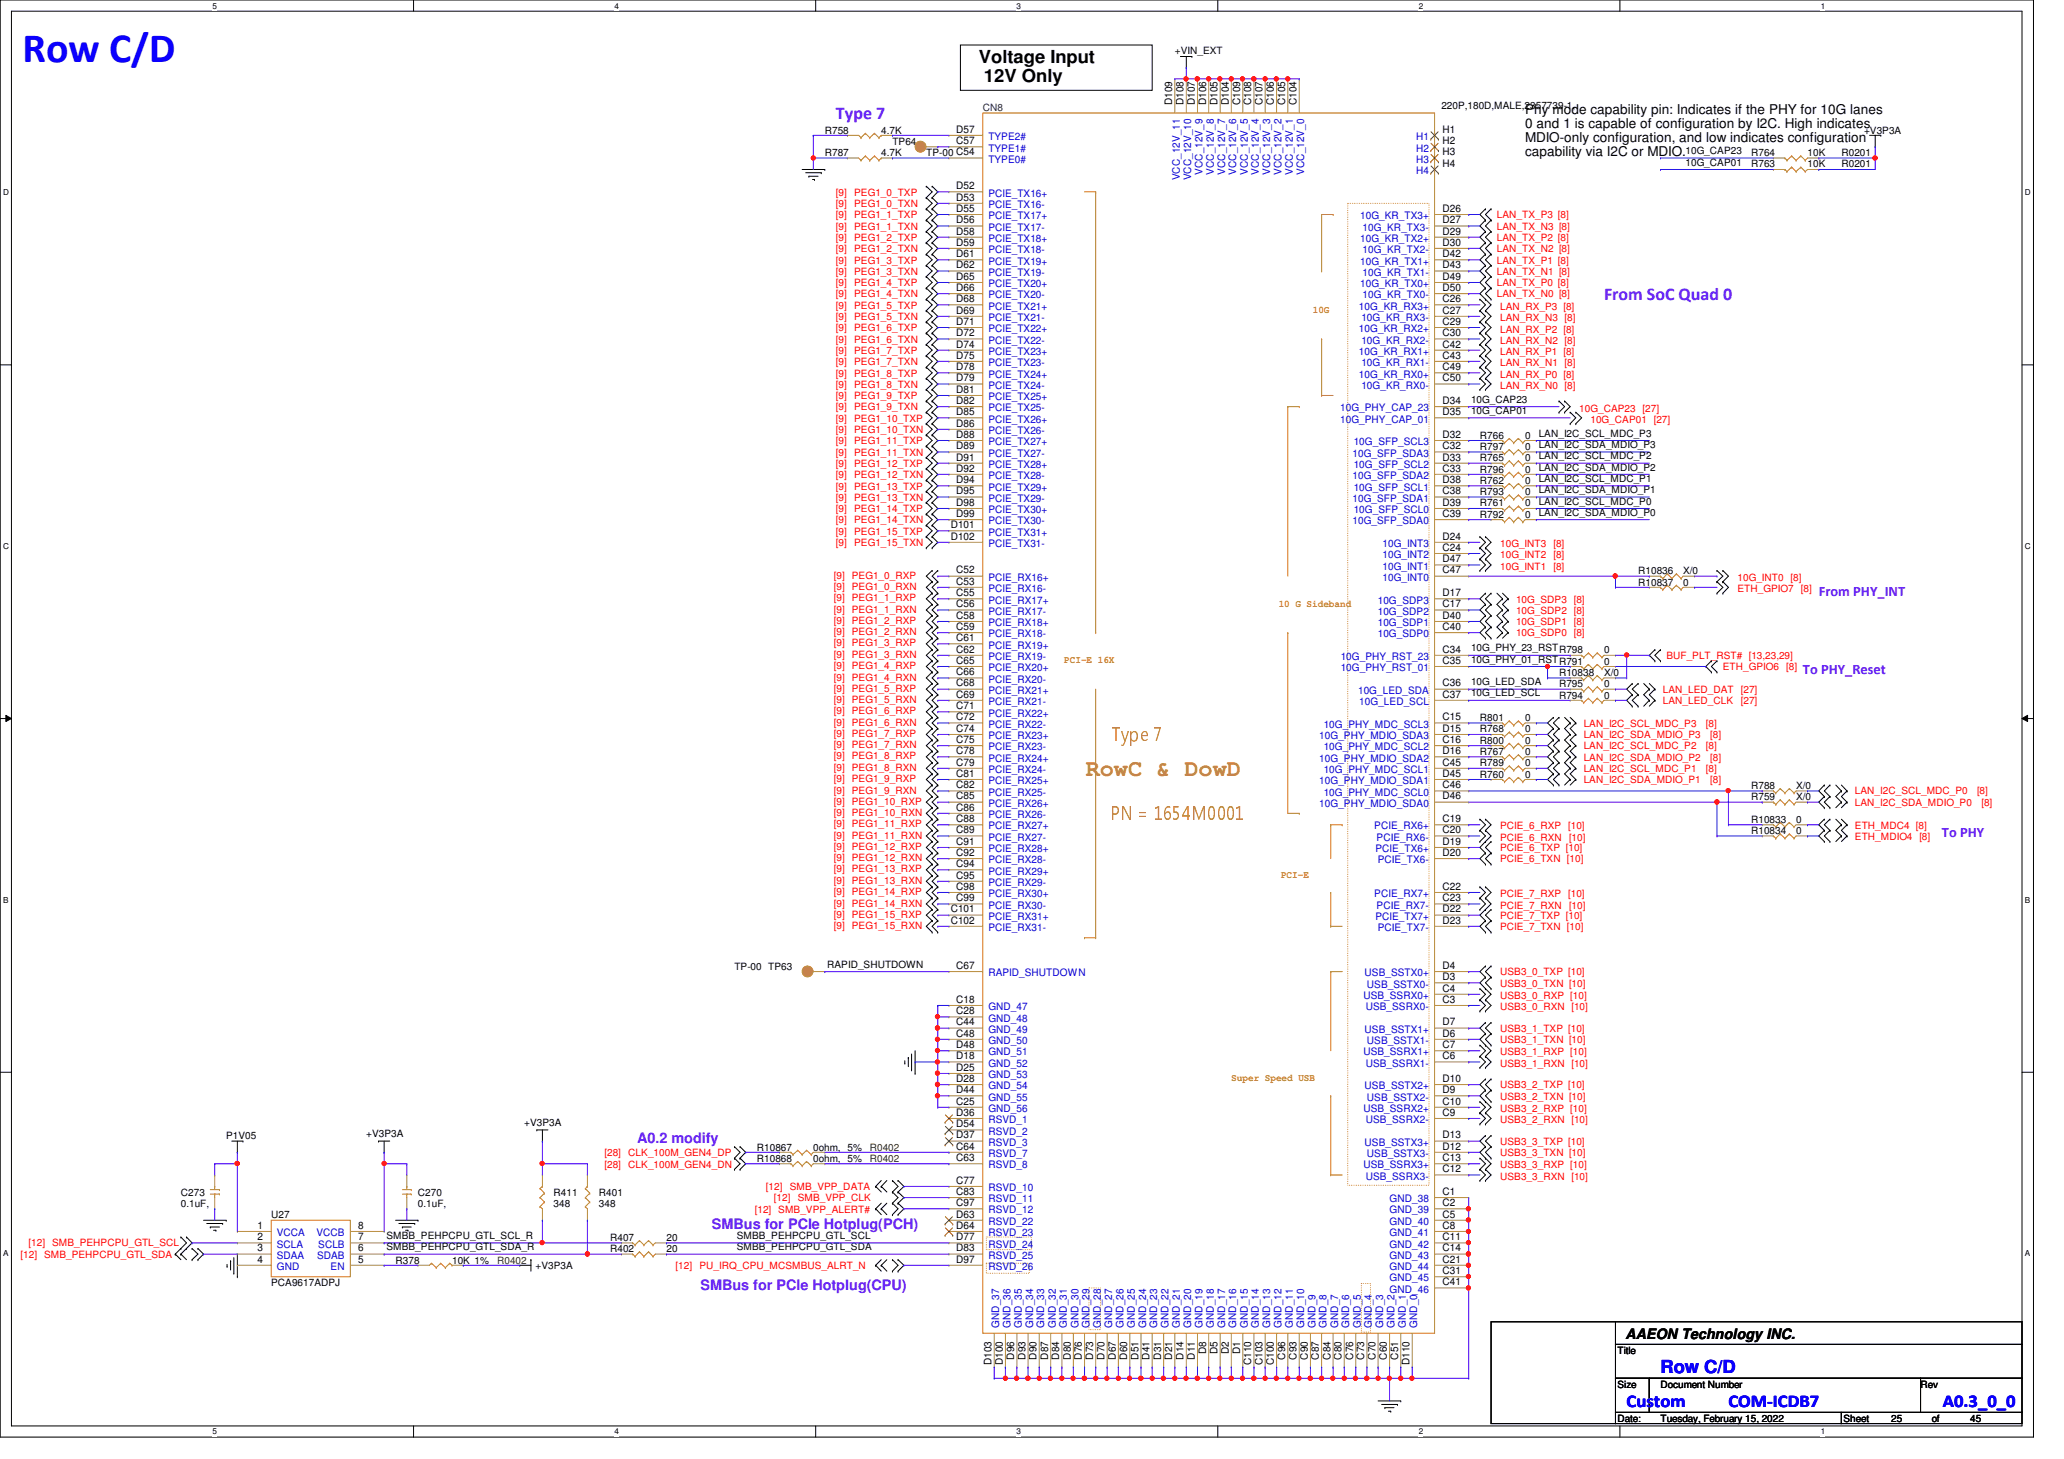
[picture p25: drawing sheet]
<svg xmlns="http://www.w3.org/2000/svg" width="297mm" height="210mm" viewBox="0 0 297 210" stroke-linecap="round" stroke-linejoin="round" font-family="sans-serif">
<defs><g id="words">
<text font-size="6" fill="#00f" x="3.3" y="8.9">Row C/D</text>
<text font-size="3.4" fill="#cc8006" x="156.2" y="111.7">RowC &amp; DowD</text>
<g font-size="2.6">
<text x="140.9" y="9.1">Voltage Input</text>
<text x="141.6" y="11.7">12V Only</text>
</g>
<g font-size="2.6" fill="#8000ff">
<text x="120.3" y="17.1">Type 7</text>
<text x="230.8" y="43.1">From SoC Quad 0</text>
</g>
<g font-size="2.6" fill="#cc8006">
<text x="160" y="106.6">Type 7</text>
<text x="159.8" y="118">PN = 1654M0001</text>
</g>
<g font-size="2.6" fill="#00f">
<text x="239" y="197.5">Row C/D</text>
<text x="234.1" y="202.4">Custom</text>
<text x="248.7" y="202.4">COM-ICDB7</text>
<text x="279.6" y="202.4">A0.3_0_0</text>
</g>
<g font-size="2.1" fill="#8000ff">
<text x="261.7" y="85.7">From PHY_INT</text>
<text x="259.5" y="96.9">To PHY_Reset</text>
<text x="279.5" y="120.5">To PHY</text>
<text x="91.7" y="164.5">A0.2 modify</text>
<text x="102.4" y="176.8">SMBus for PCIe Hotplug(PCH)</text>
<text x="100.8" y="185.6">SMBus for PCIe Hotplug(CPU)</text>
</g>
<text font-size="2.1" x="233.9" y="192.6">AAEON Technology INC.</text>
<g font-size="1.9">
<text x="219.5" y="16.4">Phy mode capability pin: Indicates if the PHY for 10G lanes</text>
<text x="219.5" y="18.4">0 and 1 is capable of configuration by I2C. High indicates</text>
<text x="219.5" y="20.4">MDIO-only configuration, and low indicates configuration</text>
<text x="219.5" y="22.5">capability via I2C or MDIO.</text>
</g>
<g font-size="1.5">
<text x="168.7" y="15.1" transform="rotate(-90 168.7 15.1)">D109</text>
<text x="170.3" y="15.1" transform="rotate(-90 170.3 15.1)">D108</text>
<text x="172" y="15.1" transform="rotate(-90 172 15.1)">D107</text>
<text x="173.6" y="15.1" transform="rotate(-90 173.6 15.1)">D106</text>
<text x="175.2" y="15.1" transform="rotate(-90 175.2 15.1)">D105</text>
<text x="176.8" y="15.1" transform="rotate(-90 176.8 15.1)">D104</text>
<text x="178.5" y="15.1" transform="rotate(-90 178.5 15.1)">C109</text>
<text x="180.1" y="15.1" transform="rotate(-90 180.1 15.1)">C108</text>
<text x="181.7" y="15.1" transform="rotate(-90 181.7 15.1)">C107</text>
<text x="183.3" y="15.1" transform="rotate(-90 183.3 15.1)">C106</text>
<text x="185" y="15.1" transform="rotate(-90 185 15.1)">C105</text>
<text x="186.6" y="15.1" transform="rotate(-90 186.6 15.1)">C104</text>
<text x="137.6" y="19.1">D57</text>
<text x="137.6" y="20.7">C57</text>
<text x="207.6" y="19.1">H1</text>
<text x="207.6" y="20.7">H2</text>
<text x="207.6" y="22.4">H3</text>
<text x="137.6" y="27.2">D52</text>
<text x="137.6" y="28.9">D53</text>
<text x="207.6" y="24">H4</text>
<text x="137.6" y="30.5">D55</text>
<text x="137.6" y="33.7">D58</text>
<text x="137.6" y="32.1">D56</text>
<text x="137.6" y="35.3">D59</text>
<text x="207.6" y="30.5">D26</text>
<text x="207.6" y="32.1">D27</text>
<text x="207.6" y="33.7">D29</text>
<text x="207.6" y="35.3">D30</text>
<text x="137.6" y="37">D61</text>
<text x="137.6" y="40.3">D65</text>
<text x="137.6" y="38.6">D62</text>
<text x="137.6" y="41.9">D66</text>
<text x="207.6" y="37">D42</text>
<text x="207.6" y="38.6">D43</text>
<text x="207.6" y="40.3">D49</text>
<text x="207.6" y="41.9">D50</text>
<text x="137.6" y="43.5">D68</text>
<text x="137.6" y="46.7">D71</text>
<text x="137.6" y="45.1">D69</text>
<text x="207.6" y="43.5">C26</text>
<text x="207.6" y="46.7">C29</text>
<text x="207.6" y="45.1">C27</text>
<text x="137.6" y="50">D74</text>
<text x="137.6" y="53.3">D78</text>
<text x="137.6" y="48.4">D72</text>
<text x="137.6" y="51.6">D75</text>
<text x="207.6" y="50">C42</text>
<text x="207.6" y="51.6">C43</text>
<text x="207.6" y="53.3">C49</text>
<text x="207.6" y="48.4">C30</text>
<text x="137.6" y="56.5">D81</text>
<text x="137.6" y="59.7">D85</text>
<text x="137.6" y="54.9">D79</text>
<text x="137.6" y="58.1">D82</text>
<text x="207.6" y="54.9">C50</text>
<text x="207.6" y="58.1">D34</text>
<text x="207.6" y="59.7">D35</text>
<text x="137.6" y="63">D88</text>
<text x="137.6" y="61.4">D86</text>
<text x="137.6" y="64.6">D89</text>
<text x="207.6" y="64.6">C32</text>
<text x="207.6" y="63">D32</text>
<text x="137.6" y="66.3">D91</text>
<text x="137.6" y="69.5">D94</text>
<text x="137.6" y="67.9">D92</text>
<text x="137.6" y="71.1">D95</text>
<text x="207.6" y="71.1">C38</text>
<text x="207.6" y="67.9">C33</text>
<text x="207.6" y="66.3">D33</text>
<text x="207.6" y="69.5">D38</text>
<text x="136.8" y="76">D101</text>
<text x="136.8" y="77.6">D102</text>
<text x="137.6" y="72.8">D98</text>
<text x="137.6" y="74.4">D99</text>
<text x="207.6" y="74.4">C39</text>
<text x="207.6" y="72.8">D39</text>
<text x="207.6" y="77.6">D24</text>
<text x="137.6" y="82.5">C52</text>
<text x="207.6" y="82.5">C47</text>
<text x="207.6" y="80.9">D47</text>
<text x="207.6" y="79.2">C24</text>
<text x="137.6" y="85.8">C55</text>
<text x="137.6" y="89">C58</text>
<text x="137.6" y="84.1">C53</text>
<text x="137.6" y="87.4">C56</text>
<text x="207.6" y="89">D40</text>
<text x="207.6" y="87.4">C17</text>
<text x="207.6" y="85.8">D17</text>
<text x="137.6" y="92.2">C61</text>
<text x="137.6" y="95.5">C65</text>
<text x="137.6" y="90.6">C59</text>
<text x="137.6" y="93.9">C62</text>
<text x="207.6" y="90.6">C40</text>
<text x="207.6" y="93.9">C34</text>
<text x="207.6" y="95.5">C35</text>
<text x="137.6" y="98.8">C68</text>
<text x="137.6" y="97.2">C66</text>
<text x="137.6" y="100.4">C69</text>
<text x="207.6" y="98.8">C36</text>
<text x="207.6" y="100.4">C37</text>
<text x="137.6" y="102">C71</text>
<text x="137.6" y="105.3">C74</text>
<text x="137.6" y="103.6">C72</text>
<text x="137.6" y="106.9">C75</text>
<text x="207.6" y="103.6">C15</text>
<text x="207.6" y="106.9">C16</text>
<text x="207.6" y="105.3">D15</text>
<text x="137.6" y="108.5">C78</text>
<text x="137.6" y="111.8">C81</text>
<text x="137.6" y="110.2">C79</text>
<text x="137.6" y="113.4">C82</text>
<text x="207.6" y="113.4">C46</text>
<text x="207.6" y="108.5">D16</text>
<text x="207.6" y="110.2">C45</text>
<text x="207.6" y="111.8">D45</text>
<text x="137.6" y="115">C85</text>
<text x="137.6" y="118.3">C88</text>
<text x="137.6" y="116.6">C86</text>
<text x="137.6" y="119.9">C89</text>
<text x="207.6" y="115">D46</text>
<text x="207.6" y="118.3">C19</text>
<text x="207.6" y="119.9">C20</text>
<text x="137.6" y="121.5">C91</text>
<text x="137.6" y="124.8">C94</text>
<text x="137.6" y="123.1">C92</text>
<text x="207.6" y="121.5">D19</text>
<text x="207.6" y="123.1">D20</text>
<text x="136.8" y="131.3">C101</text>
<text x="137.6" y="128">C98</text>
<text x="137.6" y="126.4">C95</text>
<text x="137.6" y="129.7">C99</text>
<text x="207.6" y="128">C22</text>
<text x="207.6" y="129.7">C23</text>
<text x="207.6" y="131.3">D22</text>
<text x="136.8" y="132.9">C102</text>
<text x="207.6" y="132.9">D23</text>
<text x="137.6" y="139.4">C67</text>
<text x="207.6" y="139.4">D4</text>
<text x="207.6" y="141">D3</text>
<text x="207.6" y="142.7">C4</text>
<text x="137.6" y="147.5">C44</text>
<text x="137.6" y="145.9">C28</text>
<text x="137.6" y="149.1">C48</text>
<text x="137.6" y="144.3">C18</text>
<text x="207.6" y="147.5">D7</text>
<text x="207.6" y="149.1">D6</text>
<text x="207.6" y="144.3">C3</text>
<text x="137.6" y="150.8">D48</text>
<text x="137.6" y="154.1">D25</text>
<text x="137.6" y="155.7">D28</text>
<text x="137.6" y="152.4">D18</text>
<text x="207.6" y="155.7">D10</text>
<text x="207.6" y="150.8">C7</text>
<text x="207.6" y="152.4">C6</text>
<text x="137.6" y="157.3">D44</text>
<text x="137.6" y="160.5">D36</text>
<text x="137.6" y="158.9">C25</text>
<text x="207.6" y="157.3">D9</text>
<text x="207.6" y="158.9">C10</text>
<text x="207.6" y="160.5">C9</text>
<text x="137.6" y="162.2">D54</text>
<text x="137.6" y="163.8">D37</text>
<text x="137.6" y="165.4">C64</text>
<text x="137.6" y="167">C63</text>
<text x="207.6" y="163.8">D13</text>
<text x="207.6" y="165.4">D12</text>
<text x="207.6" y="167">C13</text>
<text x="137.6" y="170.3">C77</text>
<text x="137.6" y="173.5">C97</text>
<text x="137.6" y="171.9">C83</text>
<text x="207.6" y="168.7">C12</text>
<text x="207.6" y="171.9">C1</text>
<text x="207.6" y="173.5">C2</text>
<text x="37.1" y="176.8">1</text>
<text x="37.1" y="178.4">2</text>
<text x="51.6" y="178.4">7</text>
<text x="51.6" y="176.8">8</text>
<text x="137.6" y="176.8">D64</text>
<text x="137.6" y="175.2">D63</text>
<text x="137.6" y="178.4">D77</text>
<text x="207.6" y="175.2">C5</text>
<text x="207.6" y="176.8">C8</text>
<text x="207.6" y="178.4">C11</text>
<text x="37.1" y="180">3</text>
<text x="37.1" y="181.7">4</text>
<text x="51.6" y="181.7">5</text>
<text x="51.6" y="180">6</text>
<text x="137.6" y="180">D83</text>
<text x="137.6" y="181.7">D97</text>
<text x="207.6" y="180">C14</text>
<text x="207.6" y="181.7">C21</text>
<text x="207.6" y="183.3">C31</text>
<text x="207.6" y="184.9">C41</text>
<text x="142.7" y="196.4" transform="rotate(-90 142.7 196.4)">D103</text>
<text x="144.3" y="196.4" transform="rotate(-90 144.3 196.4)">D100</text>
<text x="146" y="195.6" transform="rotate(-90 146 195.6)">D96</text>
<text x="147.6" y="195.6" transform="rotate(-90 147.6 195.6)">D93</text>
<text x="149.2" y="195.6" transform="rotate(-90 149.2 195.6)">D90</text>
<text x="150.8" y="195.6" transform="rotate(-90 150.8 195.6)">D87</text>
<text x="152.4" y="195.6" transform="rotate(-90 152.4 195.6)">D84</text>
<text x="154.1" y="195.6" transform="rotate(-90 154.1 195.6)">D80</text>
<text x="155.7" y="195.6" transform="rotate(-90 155.7 195.6)">D76</text>
<text x="157.3" y="195.6" transform="rotate(-90 157.3 195.6)">D73</text>
<text x="159" y="195.6" transform="rotate(-90 159 195.6)">D70</text>
<text x="160.6" y="195.6" transform="rotate(-90 160.6 195.6)">D67</text>
<text x="162.2" y="195.6" transform="rotate(-90 162.2 195.6)">D60</text>
<text x="163.8" y="195.6" transform="rotate(-90 163.8 195.6)">D51</text>
<text x="165.4" y="195.6" transform="rotate(-90 165.4 195.6)">D41</text>
<text x="167.1" y="195.6" transform="rotate(-90 167.1 195.6)">D31</text>
<text x="168.7" y="195.6" transform="rotate(-90 168.7 195.6)">D21</text>
<text x="170.3" y="195.6" transform="rotate(-90 170.3 195.6)">D14</text>
<text x="172" y="195.6" transform="rotate(-90 172 195.6)">D11</text>
<text x="173.6" y="194.8" transform="rotate(-90 173.6 194.8)">D8</text>
<text x="175.2" y="194.8" transform="rotate(-90 175.2 194.8)">D5</text>
<text x="176.8" y="194.8" transform="rotate(-90 176.8 194.8)">D2</text>
<text x="178.5" y="194.8" transform="rotate(-90 178.5 194.8)">D1</text>
<text x="180.1" y="196.4" transform="rotate(-90 180.1 196.4)">C110</text>
<text x="181.7" y="196.4" transform="rotate(-90 181.7 196.4)">C103</text>
<text x="183.3" y="196.4" transform="rotate(-90 183.3 196.4)">C100</text>
<text x="185" y="195.6" transform="rotate(-90 185 195.6)">C96</text>
<text x="186.6" y="195.6" transform="rotate(-90 186.6 195.6)">C93</text>
<text x="188.2" y="195.6" transform="rotate(-90 188.2 195.6)">C90</text>
<text x="189.8" y="195.6" transform="rotate(-90 189.8 195.6)">C87</text>
<text x="191.5" y="195.6" transform="rotate(-90 191.5 195.6)">C84</text>
<text x="193.1" y="195.6" transform="rotate(-90 193.1 195.6)">C80</text>
<text x="194.7" y="195.6" transform="rotate(-90 194.7 195.6)">C76</text>
<text x="196.3" y="195.6" transform="rotate(-90 196.3 195.6)">C73</text>
<text x="197.9" y="195.6" transform="rotate(-90 197.9 195.6)">C70</text>
<text x="199.6" y="195.6" transform="rotate(-90 199.6 195.6)">C60</text>
<text x="201.2" y="195.6" transform="rotate(-90 201.2 195.6)">C51</text>
<text x="202.9" y="196.4" transform="rotate(-90 202.9 196.4)">D110</text>
</g>
<g font-size="1.5" fill="#00c">
<text x="142.2" y="20.2">TYPE2#</text>
<text x="142.2" y="21.8">TYPE1#</text>
<text x="142.2" y="23.4">TYPE0#</text>
<text x="203.8" y="20.2">H1</text>
<text x="203.8" y="21.8">H2</text>
<text x="203.8" y="23.4">H3</text>
<text x="142.2" y="28.3">PCIE_TX16+</text>
<text x="142.2" y="29.9">PCIE_TX16-</text>
<text x="169.8" y="26" transform="rotate(-90 169.8 26)">VCC_12V_11</text>
<text x="171.4" y="26" transform="rotate(-90 171.4 26)">VCC_12V_10</text>
<text x="173.1" y="25.1" transform="rotate(-90 173.1 25.1)">VCC_12V_9</text>
<text x="174.7" y="25.1" transform="rotate(-90 174.7 25.1)">VCC_12V_8</text>
<text x="176.3" y="25.1" transform="rotate(-90 176.3 25.1)">VCC_12V_7</text>
<text x="177.9" y="25.1" transform="rotate(-90 177.9 25.1)">VCC_12V_6</text>
<text x="179.6" y="25.1" transform="rotate(-90 179.6 25.1)">VCC_12V_5</text>
<text x="181.2" y="25.1" transform="rotate(-90 181.2 25.1)">VCC_12V_4</text>
<text x="182.8" y="25.1" transform="rotate(-90 182.8 25.1)">VCC_12V_3</text>
<text x="184.4" y="25.1" transform="rotate(-90 184.4 25.1)">VCC_12V_2</text>
<text x="186.1" y="25.1" transform="rotate(-90 186.1 25.1)">VCC_12V_1</text>
<text x="187.7" y="25.1" transform="rotate(-90 187.7 25.1)">VCC_12V_0</text>
<text x="203.8" y="25.1">H4</text>
<text x="142.2" y="31.5">PCIE_TX17+</text>
<text x="142.2" y="34.8">PCIE_TX18+</text>
<text x="142.2" y="33.2">PCIE_TX17-</text>
<text x="195.7" y="31.5">10G_KR_TX3+</text>
<text x="195.7" y="34.8">10G_KR_TX2+</text>
<text x="196.1" y="33.2">10G_KR_TX3-</text>
<text x="142.2" y="38.1">PCIE_TX19+</text>
<text x="142.2" y="41.3">PCIE_TX20+</text>
<text x="142.2" y="36.4">PCIE_TX18-</text>
<text x="142.2" y="39.7">PCIE_TX19-</text>
<text x="195.7" y="38.1">10G_KR_TX1+</text>
<text x="195.7" y="41.3">10G_KR_TX0+</text>
<text x="196.1" y="39.7">10G_KR_TX1-</text>
<text x="196.1" y="36.4">10G_KR_TX2-</text>
<text x="142.2" y="44.5">PCIE_TX21+</text>
<text x="142.2" y="47.8">PCIE_TX22+</text>
<text x="142.2" y="42.9">PCIE_TX20-</text>
<text x="142.2" y="46.2">PCIE_TX21-</text>
<text x="195.6" y="44.5">10G_KR_RX3+</text>
<text x="195.6" y="47.8">10G_KR_RX2+</text>
<text x="195.9" y="46.2">10G_KR_RX3-</text>
<text x="196.1" y="42.9">10G_KR_TX0-</text>
<text x="142.2" y="51.1">PCIE_TX23+</text>
<text x="142.2" y="49.4">PCIE_TX22-</text>
<text x="142.2" y="52.7">PCIE_TX23-</text>
<text x="195.6" y="51.1">10G_KR_RX1+</text>
<text x="195.9" y="52.7">10G_KR_RX1-</text>
<text x="195.9" y="49.4">10G_KR_RX2-</text>
<text x="142.2" y="54.3">PCIE_TX24+</text>
<text x="142.2" y="57.6">PCIE_TX25+</text>
<text x="142.2" y="55.9">PCIE_TX24-</text>
<text x="142.2" y="59.2">PCIE_TX25-</text>
<text x="192.9" y="59.2">10G_PHY_CAP_23</text>
<text x="195.6" y="54.3">10G_KR_RX0+</text>
<text x="195.9" y="55.9">10G_KR_RX0-</text>
<text x="142.2" y="60.8">PCIE_TX26+</text>
<text x="142.2" y="64.1">PCIE_TX27+</text>
<text x="142.2" y="62.4">PCIE_TX26-</text>
<text x="142.2" y="65.7">PCIE_TX27-</text>
<text x="192.9" y="60.8">10G_PHY_CAP_01</text>
<text x="194.6" y="65.7">10G_SFP_SDA3</text>
<text x="194.8" y="64.1">10G_SFP_SCL3</text>
<text x="142.2" y="67.3">PCIE_TX28+</text>
<text x="142.2" y="70.6">PCIE_TX29+</text>
<text x="142.2" y="68.9">PCIE_TX28-</text>
<text x="194.6" y="68.9">10G_SFP_SDA2</text>
<text x="194.8" y="67.3">10G_SFP_SCL2</text>
<text x="194.8" y="70.6">10G_SFP_SCL1</text>
<text x="142.2" y="73.8">PCIE_TX30+</text>
<text x="142.2" y="77">PCIE_TX31+</text>
<text x="142.2" y="72.2">PCIE_TX29-</text>
<text x="142.2" y="75.4">PCIE_TX30-</text>
<text x="194.6" y="75.4">10G_SFP_SDA0</text>
<text x="194.6" y="72.2">10G_SFP_SDA1</text>
<text x="194.8" y="73.8">10G_SFP_SCL0</text>
<text x="142.2" y="78.7">PCIE_TX31-</text>
<text x="142.2" y="83.6">PCIE_RX16+</text>
<text x="199" y="83.6">10G_INT0</text>
<text x="199" y="82">10G_INT1</text>
<text x="199" y="80.3">10G_INT2</text>
<text x="199" y="78.7">10G_INT3</text>
<text x="142.2" y="86.8">PCIE_RX17+</text>
<text x="142.2" y="85.2">PCIE_RX16-</text>
<text x="142.2" y="88.4">PCIE_RX17-</text>
<text x="198.3" y="88.4">10G_SDP2</text>
<text x="198.3" y="86.8">10G_SDP3</text>
<text x="142.2" y="90.1">PCIE_RX18+</text>
<text x="142.2" y="93.3">PCIE_RX19+</text>
<text x="142.2" y="91.7">PCIE_RX18-</text>
<text x="142.2" y="95">PCIE_RX19-</text>
<text x="193" y="95">10G_PHY_RST_23</text>
<text x="198.3" y="91.7">10G_SDP0</text>
<text x="198.3" y="90.1">10G_SDP1</text>
<text x="142.2" y="96.6">PCIE_RX20+</text>
<text x="142.2" y="99.8">PCIE_RX21+</text>
<text x="142.2" y="98.2">PCIE_RX20-</text>
<text x="142.2" y="101.4">PCIE_RX21-</text>
<text x="193" y="96.6">10G_PHY_RST_01</text>
<text x="195.4" y="99.8">10G_LED_SDA</text>
<text x="195.6" y="101.4">10G_LED_SCL</text>
<text x="142.2" y="103.1">PCIE_RX22+</text>
<text x="142.2" y="106.3">PCIE_RX23+</text>
<text x="142.2" y="104.7">PCIE_RX22-</text>
<text x="142.2" y="107.9">PCIE_RX23-</text>
<text x="189.9" y="106.3">10G_PHY_MDIO_SDA3</text>
<text x="190.5" y="104.7">10G_PHY_MDC_SCL3</text>
<text x="190.5" y="107.9">10G_PHY_MDC_SCL2</text>
<text x="142.2" y="109.6">PCIE_RX24+</text>
<text x="142.2" y="112.8">PCIE_RX25+</text>
<text x="142.2" y="111.2">PCIE_RX24-</text>
<text x="189.9" y="109.6">10G_PHY_MDIO_SDA2</text>
<text x="189.9" y="112.8">10G_PHY_MDIO_SDA1</text>
<text x="190.5" y="111.2">10G_PHY_MDC_SCL1</text>
<text x="142.2" y="116.1">PCIE_RX26+</text>
<text x="142.2" y="119.3">PCIE_RX27+</text>
<text x="142.2" y="114.5">PCIE_RX25-</text>
<text x="142.2" y="117.7">PCIE_RX26-</text>
<text x="189.9" y="116.1">10G_PHY_MDIO_SDA0</text>
<text x="190.5" y="114.5">10G_PHY_MDC_SCL0</text>
<text x="197.8" y="119.3">PCIE_RX6+</text>
<text x="142.2" y="122.6">PCIE_RX28+</text>
<text x="142.2" y="125.8">PCIE_RX29+</text>
<text x="142.2" y="120.9">PCIE_RX27-</text>
<text x="142.2" y="124.2">PCIE_RX28-</text>
<text x="197.9" y="122.6">PCIE_TX6+</text>
<text x="198.1" y="120.9">PCIE_RX6-</text>
<text x="198.3" y="124.2">PCIE_TX6-</text>
<text x="142.2" y="129.1">PCIE_RX30+</text>
<text x="142.2" y="127.5">PCIE_RX29-</text>
<text x="142.2" y="130.7">PCIE_RX30-</text>
<text x="197.8" y="129.1">PCIE_RX7+</text>
<text x="198.1" y="130.7">PCIE_RX7-</text>
<text x="142.2" y="132.3">PCIE_RX31+</text>
<text x="142.2" y="133.9">PCIE_RX31-</text>
<text x="197.9" y="132.3">PCIE_TX7+</text>
<text x="198.3" y="133.9">PCIE_TX7-</text>
<text x="142.2" y="140.5">RAPID_SHUTDOWN</text>
<text x="196.2" y="143.7">USB_SSRX0+</text>
<text x="196.4" y="140.5">USB_SSTX0+</text>
<text x="196.7" y="142.1">USB_SSTX0-</text>
<text x="142.2" y="148.6">GND_49</text>
<text x="142.2" y="147">GND_48</text>
<text x="142.2" y="145.3">GND_47</text>
<text x="196.4" y="148.6">USB_SSTX1+</text>
<text x="196.6" y="145.3">USB_SSRX0-</text>
<text x="142.2" y="150.2">GND_50</text>
<text x="142.2" y="151.8">GND_51</text>
<text x="142.2" y="155.1">GND_53</text>
<text x="142.2" y="153.5">GND_52</text>
<text x="196.2" y="151.8">USB_SSRX1+</text>
<text x="196.6" y="153.5">USB_SSRX1-</text>
<text x="196.7" y="150.2">USB_SSTX1-</text>
<text x="142.2" y="158.3">GND_55</text>
<text x="142.2" y="161.6">RSVD_1</text>
<text x="142.2" y="160">GND_56</text>
<text x="142.2" y="156.7">GND_54</text>
<text x="196.2" y="160">USB_SSRX2+</text>
<text x="196.4" y="156.7">USB_SSTX2+</text>
<text x="196.6" y="161.6">USB_SSRX2-</text>
<text x="196.7" y="158.3">USB_SSTX2-</text>
<text x="142.2" y="163.2">RSVD_2</text>
<text x="142.2" y="164.8">RSVD_3</text>
<text x="142.2" y="166.5">RSVD_7</text>
<text x="196.4" y="164.8">USB_SSTX3+</text>
<text x="196.7" y="166.5">USB_SSTX3-</text>
<text x="142.2" y="171.4">RSVD_10</text>
<text x="142.2" y="168.1">RSVD_8</text>
<text x="142.2" y="173">RSVD_11</text>
<text x="196.2" y="168.1">USB_SSRX3+</text>
<text x="196.6" y="169.7">USB_SSRX3-</text>
<text x="200" y="173">GND_38</text>
<text x="39.8" y="177.8">VCCA</text>
<text x="39.8" y="179.5">SCLA</text>
<text x="45.5" y="177.8">VCCB</text>
<text x="45.8" y="179.5">SCLB</text>
<text x="142.2" y="177.8">RSVD_23</text>
<text x="142.2" y="174.6">RSVD_12</text>
<text x="142.2" y="176.2">RSVD_22</text>
<text x="142.2" y="179.5">RSVD_24</text>
<text x="200" y="174.6">GND_39</text>
<text x="200" y="176.2">GND_40</text>
<text x="200" y="177.8">GND_41</text>
<text x="200" y="179.5">GND_42</text>
<text x="39.8" y="181.1">SDAA</text>
<text x="39.8" y="182.7">GND</text>
<text x="45.6" y="181.1">SDAB</text>
<text x="47.6" y="182.7">EN</text>
<text x="142.2" y="181.1">RSVD_25</text>
<text x="142.2" y="182.7">RSVD_26</text>
<text x="200" y="181.1">GND_43</text>
<text x="200" y="182.7">GND_44</text>
<text x="200" y="184.4">GND_45</text>
<text x="200" y="186">GND_46</text>
<text x="143.8" y="191" transform="rotate(-90 143.8 191)">GND_37</text>
<text x="145.4" y="191" transform="rotate(-90 145.4 191)">GND_36</text>
<text x="147.1" y="191" transform="rotate(-90 147.1 191)">GND_35</text>
<text x="148.7" y="191" transform="rotate(-90 148.7 191)">GND_34</text>
<text x="150.3" y="191" transform="rotate(-90 150.3 191)">GND_33</text>
<text x="151.9" y="191" transform="rotate(-90 151.9 191)">GND_32</text>
<text x="153.5" y="191" transform="rotate(-90 153.5 191)">GND_31</text>
<text x="155.2" y="191" transform="rotate(-90 155.2 191)">GND_30</text>
<text x="156.8" y="191" transform="rotate(-90 156.8 191)">GND_29</text>
<text x="158.4" y="191" transform="rotate(-90 158.4 191)">GND_28</text>
<text x="160.1" y="191" transform="rotate(-90 160.1 191)">GND_27</text>
<text x="161.7" y="191" transform="rotate(-90 161.7 191)">GND_26</text>
<text x="163.3" y="191" transform="rotate(-90 163.3 191)">GND_25</text>
<text x="164.9" y="191" transform="rotate(-90 164.9 191)">GND_24</text>
<text x="166.5" y="191" transform="rotate(-90 166.5 191)">GND_23</text>
<text x="168.2" y="191" transform="rotate(-90 168.2 191)">GND_22</text>
<text x="169.8" y="191" transform="rotate(-90 169.8 191)">GND_21</text>
<text x="171.4" y="191" transform="rotate(-90 171.4 191)">GND_20</text>
<text x="173.1" y="191" transform="rotate(-90 173.1 191)">GND_19</text>
<text x="174.7" y="191" transform="rotate(-90 174.7 191)">GND_18</text>
<text x="176.3" y="191" transform="rotate(-90 176.3 191)">GND_17</text>
<text x="177.9" y="191" transform="rotate(-90 177.9 191)">GND_16</text>
<text x="179.6" y="191" transform="rotate(-90 179.6 191)">GND_15</text>
<text x="181.2" y="191" transform="rotate(-90 181.2 191)">GND_14</text>
<text x="182.8" y="191" transform="rotate(-90 182.8 191)">GND_13</text>
<text x="184.4" y="191" transform="rotate(-90 184.4 191)">GND_12</text>
<text x="186.1" y="191" transform="rotate(-90 186.1 191)">GND_11</text>
<text x="187.7" y="191" transform="rotate(-90 187.7 191)">GND_10</text>
<text x="189.3" y="191" transform="rotate(-90 189.3 191)">GND_9</text>
<text x="190.9" y="191" transform="rotate(-90 190.9 191)">GND_8</text>
<text x="192.6" y="191" transform="rotate(-90 192.6 191)">GND_7</text>
<text x="194.2" y="191" transform="rotate(-90 194.2 191)">GND_6</text>
<text x="195.8" y="191" transform="rotate(-90 195.8 191)">GND_5</text>
<text x="197.4" y="191" transform="rotate(-90 197.4 191)">GND_4</text>
<text x="199" y="191" transform="rotate(-90 199 191)">GND_3</text>
<text x="200.7" y="191" transform="rotate(-90 200.7 191)">GND_2</text>
<text x="202.3" y="191" transform="rotate(-90 202.3 191)">GND_1</text>
<text x="204" y="191" transform="rotate(-90 204 191)">GND_0</text>
</g>
<g font-size="1.4">
<text x="169.1" y="7.8">+VIN_EXT</text>
<text x="207.4" y="15.7">220P,180D,MALE,2357739-1,</text>
<text x="118.7" y="19.2">R758</text>
<text x="118.7" y="22.5">R787</text>
<text x="126.8" y="19.2">4.7K</text>
<text x="126.8" y="22.5">4.7K</text>
<text x="128.4" y="20.8">TP64</text>
<text x="133.3" y="22.5">TP-00 C54</text>
<text x="242.6" y="22.2">10G_CAP23</text>
<text x="242.6" y="23.8">10G_CAP01</text>
<text x="252" y="22.5">R764</text>
<text x="260.1" y="22.5">10K</text>
<text x="265" y="22.5">R0201</text>
<text x="268.3" y="19.2">+V3P3A</text>
<text x="252" y="24.1">R763</text>
<text x="260.1" y="24.1">10K</text>
<text x="265" y="24.1">R0201</text>
<text x="211.7" y="58">10G_CAP23</text>
<text x="211.7" y="59.6">10G_CAP01</text>
<text x="213" y="64.7">R797</text>
<text x="213" y="63.1">R766</text>
<text x="219.5" y="64.7">0</text>
<text x="219.5" y="63.1">0</text>
<text x="221.4" y="64.5">LAN_I2C_SDA_MDIO_P3</text>
<text x="221.4" y="62.8">LAN_I2C_SCL_MDC_P3</text>
<text x="213" y="66.4">R765</text>
<text x="213" y="68">R796</text>
<text x="213" y="69.6">R762</text>
<text x="213" y="71.2">R793</text>
<text x="219.5" y="66.4">0</text>
<text x="219.5" y="68">0</text>
<text x="219.5" y="69.6">0</text>
<text x="219.5" y="71.2">0</text>
<text x="221.4" y="67.7">LAN_I2C_SDA_MDIO_P2</text>
<text x="221.4" y="66.1">LAN_I2C_SCL_MDC_P2</text>
<text x="221.4" y="71">LAN_I2C_SDA_MDIO_P1</text>
<text x="221.4" y="69.3">LAN_I2C_SCL_MDC_P1</text>
<text x="213" y="74.5">R792</text>
<text x="213" y="72.9">R761</text>
<text x="219.5" y="74.5">0</text>
<text x="219.5" y="72.9">0</text>
<text x="221.4" y="74.2">LAN_I2C_SDA_MDIO_P0</text>
<text x="221.4" y="72.6">LAN_I2C_SCL_MDC_P0</text>
<text x="235.8" y="82.6">R10836</text>
<text x="242.2" y="82.6">X/0</text>
<text x="235.8" y="84.2">R10837</text>
<text x="242.2" y="84.2">0</text>
<text x="211.7" y="93.7">10G_PHY_23_RSTR798</text>
<text x="211.7" y="95.3">10G_PHY_01_RSTR791</text>
<text x="230.8" y="94">0</text>
<text x="230.8" y="95.6">0</text>
<text x="211.7" y="98.6">10G_LED_SDA</text>
<text x="211.7" y="100.2">10G_LED_SCL</text>
<text x="224.4" y="100.5">R794</text>
<text x="224.4" y="98.9">R795</text>
<text x="224.4" y="97.2">R10838</text>
<text x="230.8" y="97.2">X/0</text>
<text x="230.8" y="100.5">0</text>
<text x="230.8" y="98.9">0</text>
<text x="213" y="105.4">R768</text>
<text x="213" y="103.8">R801</text>
<text x="213" y="107">R800</text>
<text x="219.5" y="105.4">0</text>
<text x="219.5" y="103.8">0</text>
<text x="219.5" y="107">0</text>
<text x="213" y="108.6">R767</text>
<text x="213" y="110.2">R789</text>
<text x="213" y="111.9">R760</text>
<text x="219.5" y="108.6">0</text>
<text x="219.5" y="110.2">0</text>
<text x="219.5" y="111.9">0</text>
<text x="252" y="113.5">R788</text>
<text x="258.5" y="113.5">X/0</text>
<text x="252" y="115.1">R759</text>
<text x="252" y="118.4">R10833</text>
<text x="258.5" y="118.4">0</text>
<text x="258.5" y="115.1">X/0</text>
<text x="252" y="120">R10834</text>
<text x="258.5" y="120">0</text>
<text x="105.7" y="139.5">TP-00 TP63</text>
<text x="119" y="139.2">RAPID_SHUTDOWN</text>
<text x="75.4" y="162">+V3P3A</text>
<text x="32.6" y="163.9">P1V05</text>
<text x="52.7" y="163.6">+V3P3A</text>
<text x="108.9" y="165.5">R10867</text>
<text x="108.9" y="167.1">R10868</text>
<text x="117" y="165.5">0ohm, 5%</text>
<text x="117" y="167.1">0ohm, 5%</text>
<text x="26" y="172">C273</text>
<text x="26" y="173.7">0.1uF,</text>
<text x="60.2" y="172">C270</text>
<text x="60.2" y="173.7">0.1uF,</text>
<text x="79.7" y="172">R411</text>
<text x="79.7" y="173.7">348</text>
<text x="86.2" y="172">R401</text>
<text x="86.2" y="173.7">348</text>
<text x="39" y="175.3">U27</text>
<text x="55.6" y="178.3">SMBB_PEHPCPU_GTL_SCL_R</text>
<text x="55.6" y="179.9">SMBB_PEHPCPU_GTL_SDA_R</text>
<text x="87.8" y="178.5">R407</text>
<text x="95.9" y="178.5">20</text>
<text x="106" y="179.9">SMBB_PEHPCPU_GTL_SDA</text>
<text x="106" y="178.3">SMBB_PEHPCPU_GTL_SCL</text>
<text x="39" y="185">PCA9617ADPJ</text>
<text x="56.9" y="181.8">R378</text>
<text x="65.1" y="181.8">10K 1%</text>
<text x="77.1" y="182.6">+V3P3A</text>
<text x="87.8" y="180.2">R402</text>
<text x="95.9" y="180.2">20</text>
<text x="232.8" y="194.8">Title</text>
<text x="232.8" y="199.6">Size</text>
<text x="239" y="199.6">Document Number</text>
<text x="276.4" y="199.6">Rev</text>
<text x="232.8" y="204.6">Date:</text>
<text x="239" y="204.6">Tuesday, February 15, 2022</text>
<text x="265.3" y="204.6">Sheet</text>
<text x="272.2" y="204.6">25</text>
<text x="278" y="204.6">of</text>
<text x="283.5" y="204.6">45</text>
</g>
<text font-size="1.4" fill="#004040" x="141.4" y="16">CN8</text>
<g font-size="1.4" fill="#f00">
<text x="120.3" y="29.8">[9]</text>
<text x="120.3" y="28.2">[9]</text>
<text x="122.9" y="29.8">PEG1_0_TXN</text>
<text x="122.9" y="28.2">PEG1_0_TXP</text>
<text x="120.3" y="34.7">[9]</text>
<text x="120.3" y="31.4">[9]</text>
<text x="120.3" y="33">[9]</text>
<text x="122.9" y="34.7">PEG1_2_TXP</text>
<text x="122.9" y="31.4">PEG1_1_TXP</text>
<text x="122.9" y="33">PEG1_1_TXN</text>
<text x="215.4" y="34.7">LAN_TX_P2 [8]</text>
<text x="215.4" y="33">LAN_TX_N3 [8]</text>
<text x="215.4" y="31.4">LAN_TX_P3 [8]</text>
<text x="120.3" y="39.5">[9]</text>
<text x="120.3" y="37.9">[9]</text>
<text x="120.3" y="36.3">[9]</text>
<text x="120.3" y="41.1">[9]</text>
<text x="122.9" y="39.5">PEG1_3_TXN</text>
<text x="122.9" y="37.9">PEG1_3_TXP</text>
<text x="122.9" y="36.3">PEG1_2_TXN</text>
<text x="122.9" y="41.1">PEG1_4_TXP</text>
<text x="215.4" y="41.1">LAN_TX_P0 [8]</text>
<text x="215.4" y="37.9">LAN_TX_P1 [8]</text>
<text x="215.4" y="39.5">LAN_TX_N1 [8]</text>
<text x="215.4" y="36.3">LAN_TX_N2 [8]</text>
<text x="120.3" y="47.7">[9]</text>
<text x="120.3" y="42.8">[9]</text>
<text x="120.3" y="46.1">[9]</text>
<text x="120.3" y="44.4">[9]</text>
<text x="122.9" y="47.7">PEG1_6_TXP</text>
<text x="122.9" y="42.8">PEG1_4_TXN</text>
<text x="122.9" y="46.1">PEG1_5_TXN</text>
<text x="122.9" y="44.4">PEG1_5_TXP</text>
<text x="215.4" y="42.8">LAN_TX_N0 [8]</text>
<text x="215.9" y="47.8">LAN_RX_P2 [8]</text>
<text x="215.9" y="46.2">LAN_RX_N3 [8]</text>
<text x="215.9" y="44.6">LAN_RX_P3 [8]</text>
<text x="120.3" y="52.5">[9]</text>
<text x="120.3" y="49.3">[9]</text>
<text x="120.3" y="50.9">[9]</text>
<text x="122.9" y="52.5">PEG1_7_TXN</text>
<text x="122.9" y="49.3">PEG1_6_TXN</text>
<text x="122.9" y="50.9">PEG1_7_TXP</text>
<text x="215.9" y="51.1">LAN_RX_P1 [8]</text>
<text x="215.9" y="52.7">LAN_RX_N1 [8]</text>
<text x="215.9" y="49.4">LAN_RX_N2 [8]</text>
<text x="120.3" y="59.1">[9]</text>
<text x="120.3" y="57.4">[9]</text>
<text x="120.3" y="55.8">[9]</text>
<text x="120.3" y="54.2">[9]</text>
<text x="122.9" y="59.1">PEG1_9_TXN</text>
<text x="122.9" y="57.4">PEG1_9_TXP</text>
<text x="122.9" y="55.8">PEG1_8_TXN</text>
<text x="122.9" y="54.2">PEG1_8_TXP</text>
<text x="215.9" y="54.3">LAN_RX_P0 [8]</text>
<text x="215.9" y="56">LAN_RX_N0 [8]</text>
<text x="227.3" y="59.2">10G_CAP23 [27]</text>
<text x="120.3" y="62.3">[9]</text>
<text x="120.3" y="60.7">[9]</text>
<text x="120.3" y="65.5">[9]</text>
<text x="120.3" y="63.9">[9]</text>
<text x="122.9" y="62.3">PEG1_10_TXN</text>
<text x="122.9" y="60.7">PEG1_10_TXP</text>
<text x="122.9" y="65.5">PEG1_11_TXN</text>
<text x="122.9" y="63.9">PEG1_11_TXP</text>
<text x="228.9" y="60.8">10G_CAP01 [27]</text>
<text x="120.3" y="70.4">[9]</text>
<text x="120.3" y="68.8">[9]</text>
<text x="120.3" y="67.2">[9]</text>
<text x="122.9" y="70.4">PEG1_13_TXP</text>
<text x="122.9" y="68.8">PEG1_12_TXN</text>
<text x="122.9" y="67.2">PEG1_12_TXP</text>
<text x="120.3" y="76.9">[9]</text>
<text x="120.3" y="73.7">[9]</text>
<text x="120.3" y="75.3">[9]</text>
<text x="120.3" y="72.1">[9]</text>
<text x="122.9" y="76.9">PEG1_15_TXP</text>
<text x="122.9" y="73.7">PEG1_14_TXP</text>
<text x="122.9" y="75.3">PEG1_14_TXN</text>
<text x="122.9" y="72.1">PEG1_13_TXN</text>
<text x="120" y="83.3">[9] PEG1_0_RXP</text>
<text x="120.3" y="78.6">[9]</text>
<text x="122.9" y="78.6">PEG1_15_TXN</text>
<text x="215.9" y="82">10G_INT1</text>
<text x="215.9" y="80.3">10G_INT2</text>
<text x="215.9" y="78.7">10G_INT3</text>
<text x="223.6" y="82">[8]</text>
<text x="223.6" y="80.3">[8]</text>
<text x="223.6" y="78.7">[8]</text>
<text x="250.1" y="83.6">10G_INT0 [8]</text>
<text x="120" y="84.9">[9] PEG1_0_RXN</text>
<text x="120" y="86.5">[9] PEG1_1_RXP</text>
<text x="120" y="88.1">[9] PEG1_1_RXN</text>
<text x="120" y="89.8">[9] PEG1_2_RXP</text>
<text x="218.2" y="89.9">10G_SDP1 [8]</text>
<text x="218.2" y="88.3">10G_SDP2 [8]</text>
<text x="218.2" y="86.7">10G_SDP3 [8]</text>
<text x="250.1" y="85.2">ETH_GPIO7</text>
<text x="259.2" y="85.2">[8]</text>
<text x="120" y="91.4">[9] PEG1_2_RXN</text>
<text x="120" y="94.7">[9] PEG1_3_RXN</text>
<text x="120" y="93">[9] PEG1_3_RXP</text>
<text x="218.2" y="91.6">10G_SDP0 [8]</text>
<text x="239.8" y="94.8">BUF_PLT_RST# [13,23,29]</text>
<text x="120" y="96.3">[9] PEG1_4_RXP</text>
<text x="120" y="97.9">[9] PEG1_4_RXN</text>
<text x="120" y="101.1">[9] PEG1_5_RXN</text>
<text x="120" y="99.5">[9] PEG1_5_RXP</text>
<text x="239.3" y="99.7">LAN_LED_DAT</text>
<text x="239.3" y="101.3">LAN_LED_CLK</text>
<text x="247.9" y="96.4">ETH_GPIO6</text>
<text x="250.5" y="101.3">[27]</text>
<text x="250.5" y="99.7">[27]</text>
<text x="257" y="96.4">[8]</text>
<text x="120" y="102.8">[9] PEG1_6_RXP</text>
<text x="120" y="106">[9] PEG1_7_RXP</text>
<text x="120" y="107.7">[9] PEG1_7_RXN</text>
<text x="120" y="104.4">[9] PEG1_6_RXN</text>
<text x="227.9" y="104.6">LAN_I2C_SCL_MDC_P3</text>
<text x="227.9" y="106.2">LAN_I2C_SDA_MDIO_P3</text>
<text x="227.9" y="107.8">LAN_I2C_SCL_MDC_P2</text>
<text x="245.5" y="104.6">[8]</text>
<text x="245.5" y="107.8">[8]</text>
<text x="246.1" y="106.2">[8]</text>
<text x="120" y="109.3">[9] PEG1_8_RXP</text>
<text x="120" y="110.9">[9] PEG1_8_RXN</text>
<text x="120" y="112.5">[9] PEG1_9_RXP</text>
<text x="227.9" y="112.7">LAN_I2C_SDA_MDIO_P1</text>
<text x="227.9" y="111.1">LAN_I2C_SCL_MDC_P1</text>
<text x="227.9" y="109.4">LAN_I2C_SDA_MDIO_P2</text>
<text x="245.5" y="111.1">[8]</text>
<text x="246.1" y="112.7">[8]</text>
<text x="246.1" y="109.4">[8]</text>
<text x="120" y="114.2">[9] PEG1_9_RXN</text>
<text x="120" y="115.8">[9] PEG1_10_RXP</text>
<text x="120" y="119">[9] PEG1_11_RXP</text>
<text x="120" y="117.4">[9] PEG1_10_RXN</text>
<text x="215.9" y="119.3">PCIE_6_RXP [10]</text>
<text x="267" y="114.3">LAN_I2C_SCL_MDC_P0</text>
<text x="267" y="116">LAN_I2C_SDA_MDIO_P0</text>
<text x="267" y="119.2">ETH_MDC4 [8]</text>
<text x="284.5" y="114.3">[8]</text>
<text x="285.2" y="116">[8]</text>
<text x="120" y="120.6">[9] PEG1_11_RXN</text>
<text x="120" y="122.3">[9] PEG1_12_RXP</text>
<text x="120" y="125.5">[9] PEG1_13_RXP</text>
<text x="120" y="123.9">[9] PEG1_12_RXN</text>
<text x="215.9" y="121">PCIE_6_RXN</text>
<text x="215.9" y="124.1">PCIE_6_TXN [10]</text>
<text x="215.9" y="122.4">PCIE_6_TXP [10]</text>
<text x="225.8" y="121">[10]</text>
<text x="267" y="120.8">ETH_MDIO4 [8]</text>
<text x="120" y="127.2">[9] PEG1_13_RXN</text>
<text x="120" y="128.8">[9] PEG1_14_RXP</text>
<text x="120" y="130.4">[9] PEG1_14_RXN</text>
<text x="215.9" y="130.7">PCIE_7_RXN</text>
<text x="215.9" y="129.1">PCIE_7_RXP [10]</text>
<text x="225.8" y="130.7">[10]</text>
<text x="120" y="133.6">[9] PEG1_15_RXN</text>
<text x="120" y="132">[9] PEG1_15_RXP</text>
<text x="215.9" y="132.2">PCIE_7_TXP [10]</text>
<text x="215.9" y="133.8">PCIE_7_TXN [10]</text>
<text x="215.9" y="140.3">USB3_0_TXP [10]</text>
<text x="215.9" y="141.9">USB3_0_TXN [10]</text>
<text x="215.9" y="143.7">USB3_0_RXP [10]</text>
<text x="215.9" y="145.4">USB3_0_RXN [10]</text>
<text x="215.9" y="148.5">USB3_1_TXP [10]</text>
<text x="215.9" y="150.1">USB3_1_TXN [10]</text>
<text x="215.9" y="153.5">USB3_1_RXN [10]</text>
<text x="215.9" y="151.8">USB3_1_RXP [10]</text>
<text x="215.9" y="161.6">USB3_2_RXN [10]</text>
<text x="215.9" y="156.6">USB3_2_TXP [10]</text>
<text x="215.9" y="158.2">USB3_2_TXN [10]</text>
<text x="215.9" y="160">USB3_2_RXP [10]</text>
<text x="87" y="168">[28]</text>
<text x="87" y="166.3">[28]</text>
<text x="90.4" y="168">CLK_100M_GEN4_DN</text>
<text x="90.4" y="166.3">CLK_100M_GEN4_DP</text>
<text x="215.9" y="166.3">USB3_3_TXN [10]</text>
<text x="215.9" y="164.7">USB3_3_TXP [10]</text>
<text x="110.2" y="171.2">[12]</text>
<text x="111.4" y="172.8">[12]</text>
<text x="113.7" y="171.2">SMB_VPP_DATA</text>
<text x="114.8" y="172.8">SMB_VPP_CLK</text>
<text x="215.9" y="169.8">USB3_3_RXN [10]</text>
<text x="215.9" y="168.1">USB3_3_RXP [10]</text>
<text x="4.1" y="179.3">[12] SMB_PEHPCPU_GTL_SCL</text>
<text x="108.6" y="174.5">[12] SMB_VPP_ALERT#</text>
<text x="3" y="181">[12] SMB_PEHPCPU_GTL_SDA</text>
<text x="97.2" y="182.6">[12]</text>
<text x="100.7" y="182.6">PU_IRQ_CPU_MCSMBUS_ALRT_N</text>
</g>
<g font-size="1.4" fill="#cc8006">
<text x="188.9" y="45">10G</text>
<text x="184" y="87.3">10 G Sideband</text>
<text x="153.2" y="95.4">PCI-E 16X</text>
<text x="184.4" y="126.3">PCI-E</text>
<text x="177.2" y="155.6">Super Speed USB</text>
</g>
<g font-size="1.4" fill="#008000">
<text x="125.2" y="165.5">R0402</text>
<text x="125.2" y="167.1">R0402</text>
<text x="71.5" y="181.8">R0402</text>
</g>
<g font-size="1.2">
<text x="30.6" y="1.2">5</text>
<text x="88.4" y="1.2">4</text>
<text x="146.3" y="1.2">3</text>
<text x="204.2" y="1.2">2</text>
<text x="262" y="1.2">1</text>
<text x=".5" y="28.1">D</text>
<text x="291.4" y="28.1">D</text>
<text x=".5" y="79">C</text>
<text x="291.4" y="79">C</text>
<text x=".5" y="129.9">B</text>
<text x="291.4" y="129.9">B</text>
<text x=".5" y="180.8">A</text>
<text x="291.4" y="180.8">A</text>
<text x="30.6" y="206.4">5</text>
<text x="88.4" y="206.4">4</text>
<text x="146.3" y="206.4">3</text>
<text x="204.2" y="206.4">2</text>
<text x="262" y="206.4">1</text>
</g>
</g></defs>
<path d="M0 0h292.6v206.8h-292.6zM1.6 1.6h289.4v203.5h-289.4z" fill="none" stroke="#000" stroke-width=".14"/>
<g fill="#fff">
<path d="M30.6 .2h.6v1.3h-.6z"/>
<path d="M30.6 205.3h.6v1.3h-.6z"/>
</g>
<path d="M59.5 0v1.6M59.5 205.1v1.7" fill="none" stroke="#000" stroke-width=".14"/>
<g fill="#fff">
<path d="M88.4 .2h.6v1.3h-.6z"/>
<path d="M88.4 205.3h.6v1.3h-.6z"/>
</g>
<path d="M117.4 0v1.6M117.4 205.1v1.7" fill="none" stroke="#000" stroke-width=".14"/>
<g fill="#fff">
<path d="M146.3 .2h.6v1.3h-.6z"/>
<path d="M146.3 205.3h.6v1.3h-.6z"/>
</g>
<path d="M175.3 0v1.6M175.3 205.1v1.7" fill="none" stroke="#000" stroke-width=".14"/>
<g fill="#fff">
<path d="M204.2 .2h.6v1.3h-.6z"/>
<path d="M204.2 205.3h.6v1.3h-.6z"/>
</g>
<path d="M233.1 0v1.6M233.1 205.1v1.7" fill="none" stroke="#000" stroke-width=".14"/>
<g fill="#fff">
<path d="M262 .2h.6v1.3h-.6z"/>
<path d="M262 205.3h.6v1.3h-.6z"/>
<path d="M.5 27.1h.8v1.3h-.8z"/>
<path d="M291.4 27.1h.8v1.3h-.8z"/>
<path d="M.5 77.9h.8v1.3h-.8z"/>
<path d="M291.4 77.9h.8v1.3h-.8z"/>
</g>
<path d="M0 52.5h1.6M291 52.5h1.6" fill="none" stroke="#000" stroke-width=".14"/>
<g fill="#fff">
<path d="M.5 128.8h.7v1.3h-.7z"/>
<path d="M291.4 128.8h.7v1.3h-.7z"/>
</g>
<path d="M0 103.4h1.6M.8 102.9l.8 .5-.8 .4zM291 103.4l.8-.5v.9zM291 103.4h1.6" fill="none" stroke="#000" stroke-width=".14"/>
<path d="M.8 102.9l.8 .5-.8 .4zM291 103.4l.8-.5v.9z" fill="#000"/>
<g fill="#fff">
<path d="M.5 179.7h.7v1.3h-.7z"/>
<path d="M291.4 179.7h.7v1.3h-.7z"/>
</g>
<g fill="none" stroke="#000" stroke-width=".14">
<path d="M138.2 6.5h27.6v6.5h-27.6zM169.9 8.1h1.6M170.7 9.7h.1M170.7 8.1v1.6M171.5 8.1h.1M269.1 19.5h1.6M269.9 19.5v1.6M270.7 19.5h.1M115.4 24.4h3.3M115.9 24.8h2.3M116.4 25.4h.1M116.4 25.4h1.3"/>
<path d="M116.9 25.8h.3M117.2 25.8h.1M118.2 24.8h.1M118.7 24.4h.1M133.3 39.8h.1M133.3 38.2h.1M133.3 36.6h.1M133.3 34.9h.1M133.3 33.3h.1M133.3 31.7h.1M133.3 30.1h.1M133.3 28.4h.1"/>
<path d="M133.3 26.8h.1M133.3 38.2l.9 .8-.9 .8M133.3 36.6l.9 .8-.9 .8M133.3 33.3l.9 .8-.9 .8M133.3 34.9l.9 .8-.9 .9M133.3 30.1l.9 .8-.9 .8M133.3 31.7l.9 .8-.9 .8M133.3 28.4l.9 .9-.9 .8M133.3 26.8l.9 .8-.9 .8M133.3 39.8l.9 .8-.9 .8M134.2 38.2h.1M134.2 39.8h.1"/>
<path d="M134.2 36.6h.1M134.2 33.3h.1M134.2 34.9h.1M134.2 30.1h.1M134.2 31.7h.1M134.2 28.4h.1M134.2 26.8h.1M134.2 38.2l.8 .8-.8 .8M134.2 36.6l.8 .8-.8 .8M134.2 33.3l.8 .8-.8 .8M134.2 34.9l.8 .8-.8 .9M134.2 30.1l.8 .8-.8 .8"/>
<path d="M134.2 31.7l.8 .8-.8 .8M134.2 28.4l.8 .9-.8 .8M134.2 26.8l.8 .8-.8 .8M134.2 39.8l.8 .8-.8 .8M213.8 39.8h.1M213.8 36.6h.1M213.8 38.2h.1M213.8 33.3h.1M213.8 34.9h.1M213.8 31.7h.1M213.8 30.1h.1M213.8 39.8l-.8 .8 .8 .8"/>
<path d="M213.8 36.6l-.8 .8 .8 .8M213.8 38.2l-.8 .8 .8 .8M213.8 33.3l-.8 .8 .8 .8M213.8 34.9l-.8 .8 .8 .9M213.8 31.7l-.8 .8 .8 .8M213.8 30.1l-.8 .8 .8 .8M214.6 39.8h.1M214.6 38.2h.1M214.6 36.6h.1M214.6 34.9h.1M214.6 33.3h.1M214.6 31.7h.1"/>
<path d="M214.6 30.1h.1M214.6 30.1l-.8 .8 .8 .8M214.6 39.8l-.8 .8 .8 .8M214.6 36.6l-.8 .8 .8 .8M214.6 38.2l-.8 .8 .8 .8M214.6 33.3l-.8 .8 .8 .8M214.6 34.9l-.8 .8 .8 .9M214.6 31.7l-.8 .8 .8 .8M269.9 21.1h.1M133.3 52.8h.1M133.3 51.2h.1M133.3 49.6h.1"/>
<path d="M133.3 47.9h.1M133.3 46.3h.1M133.3 43.1h.1M133.3 41.4h.1M133.3 44.7h.1M133.3 59.3h.1M133.3 57.7h.1M133.3 56h.1M133.3 54.4h.1M133.3 51.2l.9 .8-.9 .8M133.3 47.9l.9 .9-.9 .8M133.3 46.3l.9 .8-.9 .8"/>
<path d="M133.3 49.6l.9 .8-.9 .8M133.3 41.4l.9 .8-.9 .9M133.3 44.7l.9 .8-.9 .8M133.3 43.1l.9 .8-.9 .8M133.3 57.7l.9 .8-.9 .8M133.3 56l.9 .9-.9 .8M133.3 59.3l.9 .8-.9 .9M133.3 54.4l.9 .8-.9 .8M133.3 52.8l.9 .8-.9 .8M134.2 51.2h.1M134.2 52.8h.1M134.2 47.9h.1"/>
<path d="M134.2 49.6h.1M134.2 46.3h.1M134.2 41.4h.1M134.2 43.1h.1M134.2 44.7h.1M134.2 57.7h.1M134.2 59.3h.1M134.2 56h.1M134.2 54.4h.1M134.2 51.2l.8 .8-.8 .8M134.2 47.9l.8 .9-.8 .8M134.2 46.3l.8 .8-.8 .8"/>
<path d="M134.2 49.6l.8 .8-.8 .8M134.2 41.4l.8 .8-.8 .9M134.2 44.7l.8 .8-.8 .8M134.2 43.1l.8 .8-.8 .8M134.2 57.7l.8 .8-.8 .8M134.2 56l.8 .9-.8 .8M134.2 59.3l.8 .8-.8 .9M134.2 54.4l.8 .8-.8 .8M134.2 52.8l.8 .8-.8 .8M213 52.8h.1M213 54.4h.1M213 56h.1"/>
<path d="M213 49.6h.1M213 51.2h.1M213 47.9h.1M213 46.3h.1M213 44.7h.1M213 43.1h.1M213 52.8l.8 .8-.8 .8M213 54.4l.8 .8-.8 .8M213 49.6l.8 .8-.8 .8M213 51.2l.8 .8-.8 .8M213 47.9l.8 .9-.8 .8M213 46.3l.8 .8-.8 .8"/>
<path d="M213 44.7l.8 .8-.8 .8M213 43.1l.8 .8-.8 .8M213.8 52.8h.1M213.8 54.4h.1M213.8 56h.1M213.8 49.6h.1M213.8 51.2h.1M213.8 47.9h.1M213.8 46.3h.1M213.8 44.7h.1M213.8 43.1h.1M213.8 41.4h.1"/>
<path d="M213.8 52.8l.8 .8-.8 .8M213.8 54.4l.8 .8-.8 .8M213.8 49.6l.8 .8-.8 .8M213.8 51.2l.8 .8-.8 .8M213.8 47.9l.8 .9-.8 .8M213.8 46.3l.8 .8-.8 .8M213.8 44.7l.8 .8-.8 .8M213.8 41.4l-.8 .8 1.6 1.7-.8 .8M214.6 41.4h.1M214.6 43.1h.1M214.6 41.4l-.8 .8 .8 .9M224.4 57.7h.1"/>
<path d="M224.4 59.3h.1M224.4 57.7l.8 .8-.8 .8M225.2 57.7h.1M225.2 59.3h.1M225.2 57.7l.8 .8-.8 .8M226 59.3h.1M226 59.3l.8 .8-.8 .9M226.8 59.3h.1M226.8 59.3l.8 .8-.8 .9M133.3 78.8h.1M133.3 77.2h.1M133.3 75.6h.1"/>
<path d="M133.3 74h.1M133.3 72.3h.1M133.3 70.7h.1M133.3 69.1h.1M133.3 67.4h.1M133.3 65.8h.1M133.3 62.6h.1M133.3 61h.1M133.3 64.2h.1M133.3 77.2l.9 .8-.9 .8M133.3 75.6l.9 .8-.9 .8M133.3 72.3l.9 .9-.9 .8"/>
<path d="M133.3 74l.9 .8-.9 .8M133.3 69.1l.9 .8-.9 .8M133.3 70.7l.9 .8-.9 .8M133.3 67.4l.9 .8-.9 .9M133.3 65.8l.9 .8-.9 .8M133.3 61l.9 .8-.9 .8M133.3 64.2l.9 .8-.9 .8M133.3 62.6l.9 .8-.9 .8M134.2 77.2h.1M134.2 78.8h.1M134.2 75.6h.1M134.2 72.3h.1"/>
<path d="M134.2 74h.1M134.2 69.1h.1M134.2 70.7h.1M134.2 67.4h.1M134.2 65.8h.1M134.2 61h.1M134.2 62.6h.1M134.2 64.2h.1M134.2 77.2l.8 .8-.8 .8M134.2 75.6l.8 .8-.8 .8M134.2 72.3l.8 .9-.8 .8M134.2 74l.8 .8-.8 .8"/>
<path d="M134.2 69.1l.8 .8-.8 .8M134.2 70.7l.8 .8-.8 .8M134.2 67.4l.8 .8-.8 .9M134.2 65.8l.8 .8-.8 .8M134.2 61l.8 .8-.8 .8M134.2 64.2l.8 .8-.8 .8M134.2 62.6l.8 .8-.8 .8M213 78.8h.1M213 77.2h.1M213 78.8l.8 .8-.8 .8M213 77.2l.8 .8-.8 .8M213.8 78.8h.1"/>
<path d="M213.8 77.2h.1M213.8 77.2l.8 .8-.8 .8M213.8 78.8l.8 .8-.8 .8M226 61h.1M226.8 61h.1M134.2 85.3h.1M134.2 83.7h.1M134.2 82.1h.1M134.2 87h.1M134.2 88.6h.1M134.2 90.2h.1M134.2 91.8h.1"/>
<path d="M134.2 95.1h.1M134.2 93.5h.1M134.2 96.7h.1M134.2 98.3h.1M134.2 99.9h.1M134.2 83.7l-.9 .8 .9 .8M134.2 82.1l-.9 .8 .9 .8M134.2 85.3l-.9 .8 .9 .9M134.2 87l-.9 .8 .9 .8M134.2 88.6l-.9 .8 .9 .8M134.2 90.2l-.9 .8 .9 .8M134.2 93.5l-.9 .8 .9 .8"/>
<path d="M134.2 91.8l-.9 .8 .9 .9M134.2 95.1l-.9 .8 .9 .8M134.2 96.7l-.9 .8 .9 .8M134.2 99.9l-.9 .9 .9 .8M134.2 98.3l-.9 .8 .9 .8M135 85.3h.1M135 83.7h.1M135 82.1h.1M135 87h.1M135 88.6h.1M135 90.2h.1M135 91.8h.1"/>
<path d="M135 95.1h.1M135 93.5h.1M135 96.7h.1M135 98.3h.1M135 99.9h.1M135 83.7l-.8 .8 .8 .8M135 82.1l-.8 .8 .8 .8M135 85.3l-.8 .8 .8 .9M135 87l-.8 .8 .8 .8M135 88.6l-.8 .8 .8 .8M135 90.2l-.8 .8 .8 .8M135 93.5l-.8 .8 .8 .8"/>
<path d="M135 91.8l-.8 .8 .8 .9M135 95.1l-.8 .8 .8 .8M135 96.7l-.8 .8 .8 .8M135 99.9l-.8 .9 .8 .8M135 98.3l-.8 .8 .8 .8M213 80.4h.1M213 82.1h.1M213 80.4l.8 .9-.8 .8M213.8 90.2h.1M213.8 91.8h.1M213.8 88.6h.1M213.8 87h.1"/>
<path d="M213.8 85.3h.1M213.8 80.4h.1M213.8 82.1h.1M213.8 90.2l-.8 .8 .8 .8M213.8 87l-.8 .8 .8 .8M213.8 88.6l-.8 .8 .8 .8M213.8 85.3l-.8 .8 .8 .9M213.8 80.4l.8 .9-.8 .8M214.6 91.8h.1M214.6 90.2h.1M214.6 88.6h.1M214.6 87h.1"/>
<path d="M214.6 85.3h.1M214.6 90.2l-.8 .8 .8 .8M214.6 87l-.8 .8 .8 .8M214.6 88.6l-.8 .8 .8 .8M214.6 85.3l-.8 .8 .8 .9M215.4 85.3l.8 .8M216.2 91h.1M216.2 89.4h.1M216.2 87.8h.1M216.2 86.1h.1M216.2 87.8l-.8 .8 .8 .8M216.2 91l-.8 .8"/>
<path d="M216.2 89.4l-.8 .8 .8 .8M216.2 86.1l-.8 .9 .8 .8M216.2 85.3l.8 .8M217 91h.1M217 89.4h.1M217 87.8h.1M217 86.1h.1M217 87.8l-.8 .8 .8 .8M217 91l-.8 .8M217 89.4l-.8 .8 .8 .8M217 86.1l-.8 .9 .8 .8M234.9 98.3h.1"/>
<path d="M234.9 99.9h.1M234.9 98.3l-.8 .8 .8 .8M234.9 99.9l-.8 .9 .8 .8M235.8 99.9h.1M235.8 98.3h.1M235.8 98.3l-.9 .8 .9 .8M235.8 99.9l-.9 .9 .9 .8M236.6 98.3l.8 .8M237.4 99.1h.1M237.4 99.1l-.8 .8 .8 .9M237.4 98.3l.8 .8M238.2 93.5h.1"/>
<path d="M238.2 95.1h.1M238.2 99.1h.1M238.2 93.5l-.8 .8 .8 .8M238.2 99.1l-.8 .8 .8 .9M239 95.1h.1M239 93.5h.1M239 93.5l-.8 .8 .8 .8M246.3 95.1h.1M246.3 96.7h.1M246.3 95.1l-.8 .8 .8 .8M247.1 82.1h.1M247.1 83.7h.1"/>
<path d="M247.1 85.3h.1M247.1 96.7h.1M247.1 95.1h.1M247.1 83.7l.8 .8-.8 .8M247.1 82.1l.8 .8-.8 .8M247.1 95.1l-.8 .8 .8 .8M247.9 82.1h.1M247.9 83.7h.1M247.9 85.3h.1M247.9 82.1l.8 .8-.8 .8M247.9 83.7l.8 .8-.8 .8M134.2 101.6h.1"/>
<path d="M134.2 103.2h.1M134.2 106.5h.1M134.2 104.8h.1M134.2 108.1h.1M134.2 109.7h.1M134.2 111.3h.1M134.2 114.6h.1M134.2 112.9h.1M134.2 116.2h.1M134.2 119.5h.1M134.2 117.9h.1M134.2 101.6l-.9 .8 .9 .8"/>
<path d="M134.2 104.8l-.9 .9 .9 .8M134.2 106.5l-.9 .8 .9 .8M134.2 103.2l-.9 .8 .9 .8M134.2 108.1l-.9 .8 .9 .8M134.2 109.7l-.9 .8 .9 .8M134.2 112.9l-.9 .9 .9 .8M134.2 111.3l-.9 .8 .9 .8M134.2 114.6l-.9 .8 .9 .8M134.2 117.9l-.9 .8 .9 .8M134.2 119.5l-.9 .8 .9 .8M134.2 116.2l-.9 .8 .9 .9M135 101.6h.1"/>
<path d="M135 103.2h.1M135 106.5h.1M135 104.8h.1M135 108.1h.1M135 109.7h.1M135 111.3h.1M135 114.6h.1M135 112.9h.1M135 116.2h.1M135 119.5h.1M135 117.9h.1M135 101.6l-.8 .8 .8 .8"/>
<path d="M135 104.8l-.8 .9 .8 .8M135 106.5l-.8 .8 .8 .8M135 103.2l-.8 .8 .8 .8M135 108.1l-.8 .8 .8 .8M135 109.7l-.8 .8 .8 .8M135 112.9l-.8 .9 .8 .8M135 111.3l-.8 .8 .8 .8M135 114.6l-.8 .8 .8 .8M135 117.9l-.8 .8 .8 .8M135 119.5l-.8 .8 .8 .8M135 116.2l-.8 .8 .8 .9M213 119.5h.1"/>
<path d="M213 117.9h.1M213 117.9l.8 .8-.8 .8M213 119.5l.8 .8-.8 .8M213.8 119.5h.1M213.8 117.9h.1M213.8 119.5l.8 .8-.8 .8M213.8 117.9l.8 .8-.8 .8M223.6 103.2h.1M223.6 104.8h.1M223.6 106.5h.1M223.6 111.3h.1M223.6 112.9h.1"/>
<path d="M223.6 109.7h.1M223.6 108.1h.1M223.6 103.2l-.9 .8 .9 .8M223.6 104.8l-.9 .9 .9 .8M223.6 111.3l-.9 .8 .9 .8M223.6 108.1l-.9 .8 .9 .8M223.6 109.7l-.9 .8 .9 .8M223.6 106.5l-.9 .8 .9 .8M224.4 104.8h.1M224.4 103.2h.1M224.4 106.5h.1M224.4 112.9h.1"/>
<path d="M224.4 111.3h.1M224.4 109.7h.1M224.4 108.1h.1M224.4 108.1l-.8 .8 .8 .8M224.4 103.2l-.8 .8 .8 .8M224.4 106.5l-.8 .8 .8 .8M224.4 104.8l-.8 .9 .8 .8M224.4 111.3l-.8 .8 .8 .8M224.4 109.7l-.8 .8 .8 .8M225.2 103.2l.8 .8M226 104h.1M226 105.7h.1"/>
<path d="M226 112.1h.1M226 110.5h.1M226 108.9h.1M226 107.3h.1M226 105.7l-.8 .8 .8 .8M226 110.5l-.8 .8 .8 .8M226 107.3l-.8 .8 .8 .8M226 104l-.8 .8 .8 .9M226 103.2l.8 .8M226 112.1l-.8 .8M226 108.9l-.8 .8 .8 .8M226.8 104h.1"/>
<path d="M226.8 105.7h.1M226.8 112.1h.1M226.8 110.5h.1M226.8 108.9h.1M226.8 107.3h.1M226.8 105.7l-.8 .8 .8 .8M226.8 107.3l-.8 .8 .8 .8M226.8 110.5l-.8 .8 .8 .8M226.8 104l-.8 .8 .8 .9M226.8 112.1l-.8 .8M226.8 108.9l-.8 .8 .8 .8M234.9 101.6h.1"/>
<path d="M235.8 101.6h.1M237.4 100.8h.1M237.4 100.8l-.8 .8M238.2 100.8h.1M238.2 100.8l-.8 .8M262.5 112.9h.1M262.5 114.6h.1M262.5 116.2h.1M262.5 117.9h.1M262.5 119.5h.1M262.5 119.5l-.8 .8 .8 .8M262.5 112.9l-.8 .9 .8 .8"/>
<path d="M262.5 114.6l-.8 .8 .8 .8M262.5 117.9l-.8 .8 .8 .8M263.4 114.6h.1M263.4 112.9h.1M263.4 116.2h.1M263.4 119.5h.1M263.4 117.9h.1M263.4 119.5l-.9 .8 .9 .8M263.4 112.9l-.9 .9 .9 .8M263.4 114.6l-.9 .8 .9 .8M263.4 117.9l-.9 .8 .9 .8M264.2 112.9l.8 .9"/>
<path d="M264.2 117.9l.8 .8M265 113.8h.1M265 115.4h.1M265 118.7h.1M265 113.8l-.8 .8 .8 .8M265 112.9l.8 .9M265 115.4l-.8 .8M265 118.7l-.8 .8 .8 .8M265 117.9l.8 .8M265.8 113.8h.1M265.8 115.4h.1M265.8 118.7h.1"/>
<path d="M265.8 113.8l-.8 .8 .8 .8M265.8 115.4l-.8 .8M265.8 118.7l-.8 .8 .8 .8M134.2 121.1h.1M134.2 122.7h.1M134.2 126h.1M134.2 124.3h.1M134.2 127.6h.1M134.2 134.1h.1M134.2 132.5h.1M134.2 130.9h.1M134.2 129.2h.1"/>
<path d="M134.2 129.2l-.9 .8 .9 .9M134.2 121.1l-.9 .8 .9 .8M134.2 124.3l-.9 .8 .9 .9M134.2 126l-.9 .8 .9 .8M134.2 122.7l-.9 .8 .9 .8M134.2 132.5l-.9 .8 .9 .8M134.2 130.9l-.9 .8 .9 .8M134.2 127.6l-.9 .8 .9 .8M135 121.1h.1M135 122.7h.1M135 126h.1M135 124.3h.1"/>
<path d="M135 127.6h.1M135 134.1h.1M135 132.5h.1M135 130.9h.1M135 129.2h.1M135 132.5l-.8 .8 .8 .8M135 126l-.8 .8 .8 .8M135 121.1l-.8 .8 .8 .8M135 124.3l-.8 .8 .8 .9M135 122.7l-.8 .8 .8 .8M135 130.9l-.8 .8 .8 .8M135 127.6l-.8 .8 .8 .8"/>
<path d="M135 129.2l-.8 .8 .8 .9M213 121.1h.1M213 129.2h.1M213 130.9h.1M213 127.6h.1M213 129.2l.8 .8-.8 .9M213 127.6l.8 .8-.8 .8M213.8 139h.1M213.8 121.1h.1M213.8 122.7h.1M213.8 124.3h.1M213.8 129.2h.1"/>
<path d="M213.8 130.9h.1M213.8 127.6h.1M213.8 132.5h.1M213.8 134.1h.1M213.8 139l-.8 .8 .8 .8M213.8 122.7l-.8 .8 .8 .8M213.8 121.1l-.8 .8 .8 .8M213.8 129.2l.8 .8-1.6 1.7 .8 .8M213.8 127.6l.8 .8-.8 .8M213.8 132.5l-.8 .8 .8 .8M214.6 139h.1M214.6 124.3h.1"/>
<path d="M214.6 122.7h.1M214.6 121.1h.1M214.6 132.5h.1M214.6 130.9h.1M214.6 134.1h.1M214.6 139l-.8 .8 .8 .8M214.6 122.7l-.8 .8 .8 .8M214.6 121.1l-.8 .8 .8 .8M214.6 130.9l-.8 .8 .8 .8M214.6 132.5l-.8 .8 .8 .8M262.5 121.1h.1M263.4 121.1h.1"/>
<path d="M265 120.3h.1M265 120.3l-.8 .8M265.8 120.3h.1M265.8 120.3l-.8 .8M0 154.3h1.6M130.2 153h.1M130.2 152.6v.4M130.7 152.1h.1M130.7 152.1v1.4M131.2 153.9h.1M131.2 151.6v2.3M131.7 154.4h.1"/>
<path d="M131.7 151.2v3.2M213 142.2h.1M213 143.8h.1M213 145.5h.1M213 152h.1M213 153.6h.1M213 150.4h.1M213 158.5h.1M213 142.2l.8 .8-.8 .8M213 143.8l.8 .9-.8 .8M213 152l.8 .8-.8 .8M213 150.4l.8 .8-.8 .8"/>
<path d="M213 158.5l.8 .8-.8 .8M213.8 140.6h.1M213.8 142.2h.1M213.8 143.8h.1M213.8 145.5h.1M213.8 148.7h.1M213.8 150.4h.1M213.8 147.1h.1M213.8 152h.1M213.8 153.6h.1M213.8 155.2h.1M213.8 156.8h.1"/>
<path d="M213.8 158.5h.1M213.8 140.6l-.8 .8 .8 .8M213.8 142.2l.8 .8-.8 .8M213.8 143.8l.8 .9-.8 .8M213.8 148.7l-.8 .8 .8 .9M213.8 147.1l-.8 .8 .8 .8M213.8 152l.8 .8-.8 .8M213.8 150.4l.8 .8-.8 .8M213.8 155.2l-.8 .8 .8 .8M213.8 156.8l-.8 .8 .8 .9M213.8 158.5l.8 .8-.8 .8M214.6 140.6h.1"/>
<path d="M214.6 142.2h.1M214.6 150.4h.1M214.6 148.7h.1M214.6 147.1h.1M214.6 156.8h.1M214.6 155.2h.1M214.6 158.5h.1M214.6 140.6l-.8 .8 .8 .8M214.6 148.7l-.8 .8 .8 .9M214.6 147.1l-.8 .8 .8 .8M214.6 155.2l-.8 .8 .8 .8M214.6 156.8l-.8 .8 .8 .9"/>
<path d="M291 154.3h1.6M26 179.6h.1M26 178h.1M26 178l.8 .8-1.6 1.6M26.8 178h.1M26.8 179.6h.1M26.8 178l.8 .8-1.6 1.6M27.6 179.6h.1M27.6 179.6l.9 .8-.9 .8M28.5 179.6h.1M28.5 179.6l.8 .8-.8 .8M29.3 175.6h3.3"/>
<path d="M29.8 176h2.2M30.3 176.5h.1M30.3 176.5h1.3M30.7 177h.4M31.1 177h.1M32 176h.1M32.6 175.6h.1M33.4 164.2h1.6M34.2 165.8h.1M34.2 164.2v1.6M35 164.2h.1M54.5 164.2h.1"/>
<path d="M54.5 164.2h1.6M55.3 165.8h.1M55.3 164.2v1.6M56.9 175.6h3.3M57.4 176h2.3M57.9 176.5h.1M57.9 176.5h1.3M58.4 177h.3M58.7 177h.1M59.7 176h.1M60.2 175.6h.1M77.3 162.6h.1"/>
<path d="M77.3 162.6h1.6M78.1 164.2h.1M78.1 162.6v1.6M105.7 168.2h.1M105.7 166.6h.1M105.7 165h.1M105.7 166.6l.8 .8-.8 .8M105.7 165l.8 .8-.8 .8M106.5 166.6h.1M106.5 168.2h.1M106.5 165h.1M106.5 166.6l.8 .8-.8 .8"/>
<path d="M106.5 165l.8 .8-.8 .8M126 170.7h.1M126 173.9h.1M126 170.7l.8 .8M126 173.9l.8 .9M126.8 170.7h.1M126.8 173.9h.1M126.8 173.1l-.8 .8M126.8 169.8l-.8 .9M126.8 170.7l.8 .8M126.8 173.9l.8 .9M127.6 169.8l-.8 .9"/>
<path d="M127.6 173.1l-.8 .8M128.4 173.1h.1M128.4 171.5h.1M128.4 169.8h.1M128.4 174.8h.1M128.4 171.5l.8 .8-.8 .8M128.4 169.8l.8 .9-.8 .8M128.4 173.1l.8 .8-.8 .9M129.2 171.5h.1M129.2 173.1h.1M129.2 169.8h.1M129.2 174.8h.1"/>
<path d="M129.2 171.5l.9 .8-.9 .8M129.2 169.8l.9 .9-.9 .8M129.2 173.1l.9 .8-.9 .9M213 160.1h.1M213 161.7h.1M213 168.2h.1M213 169.8h.1M213 166.6h.1M213 160.1l.8 .8-.8 .8M213 168.2l.8 .8-.8 .8M213 166.6l.8 .8-.8 .8M213.8 160.1h.1"/>
<path d="M213.8 161.7h.1M213.8 165h.1M213.8 166.6h.1M213.8 163.4h.1M213.8 168.2h.1M213.8 169.8h.1M213.8 160.1l.8 .8-.8 .8M213.8 165l-.8 .8 .8 .8M213.8 163.4l-.8 .8 .8 .8M213.8 168.2l.8 .8-.8 .8M213.8 166.6l.8 .8-.8 .8M214.6 166.6h.1"/>
<path d="M214.6 165h.1M214.6 163.4h.1M214.6 165l-.8 .8 .8 .8M214.6 163.4l-.8 .8 .8 .8M25.2 180.4h.1M25.2 180.4l.8 .8M26 180.4h.1M26 180.4l.8 .8M27.6 181.2h.1M28.5 181.2h.1M32.7 182.2h.1M32.7 181.9v.3"/>
<path d="M33.2 181.4h.1M33.2 181.4v1.3M33.7 183.2h.1M33.7 180.9v2.3M34.2 183.7h.1M34.2 180.4v3.3M74.8 182h.1M74.8 182h1.6M76.4 181.2h.1M76.4 181.2v1.7M126 182h.1M126 182l.8 .9"/>
<path d="M126.8 182h.1M126.8 181.2l-.8 .8M126.8 182l.8 .9M127.6 181.2l-.8 .8M128.4 181.2h.1M128.4 182.9h.1M128.4 181.2l.8 .8-.8 .9M129.2 182.9h.1M129.2 181.2h.1M129.2 181.2l.9 .8-.9 .9M214.6 190.2h17.9v14.6h-17.9zM232.5 190.2h58.5v3.2h-58.5z"/>
<path d="M232.5 193.4h58.5v4.9h-58.5zM232.5 198.3h4.9v4.9h-4.9zM237.4 198.3h39v4.9h-39zM276.4 198.3h14.6v4.9h-14.6zM198.3 201.5h3.3M198.8 202.1h2.3M199.3 202.5h.1M199.3 202.5h1.3M199.8 203h.3M200.1 203h.1M201.1 202.1h.1M201.6 201.5h.1"/>
<path d="M232.5 203.2h32.5v1.6h-32.5zM265 203.2h26v1.6h-26z"/>
</g>
<g fill="none" stroke="#cc8006" stroke-width=".14">
<path d="M256.9 22.7h.1M256.9 24.4h.1M256.9 22.7l.3 .4M256.9 24.4l.3 .3M257.2 23.1h.1M257.2 24.7h.1M257.8 22.4h.1M257.8 24h.1M257.8 22.4l-.6 .7M257.8 22.4l.7 .7M257.8 24l-.6 .7M257.8 24l.7 .7"/>
<path d="M258.5 23.1h.1M258.5 24.7h.1M259.2 22.4h.1M259.2 24h.1M259.2 22.4l.6 .7M259.2 22.4l-.7 .7M259.2 24l.6 .7M259.2 24l-.7 .7M259.8 23.1h.1M259.8 24.7h.1M260.1 22.7l-.3 .4M260.1 24.4l-.3 .3"/>
<path d="M216.2 65h.1M216.2 63.4h.1M216.2 65l.3 .3M216.2 63.4l.3 .3M216.5 65.3h.1M216.5 63.7h.1M217.2 64.7h.1M217.2 63.1h.1M217.2 64.7l-.7 .6M217.2 64.7l.6 .6M217.2 63.1l-.7 .6M217.2 63.1l.6 .6"/>
<path d="M217.8 65.3h.1M217.8 63.7h.1M218.5 64.7h.1M218.5 63.1h.1M218.5 64.7l.7 .6M218.5 64.7l-.7 .6M218.5 63.1l.7 .6M218.5 63.1l-.7 .6M219.2 65.3h.1M219.2 63.7h.1M219.5 65l-.3 .3M219.5 63.4l-.3 .3"/>
<path d="M239 84.5h.1M239 84.5l.3 .3M239.3 84.8h.1M239.9 84.2h.1M239.9 84.2l-.6 .6M239.9 84.2l.7 .6M240.6 84.8h.1M241.3 84.2h.1M241.3 84.2l.6 .6M241.3 84.2l-.7 .6M241.9 84.8h.1M242.2 84.5l-.3 .3"/>
<path d="M216.2 108.9h.1M216.2 110.5h.1M216.2 112.1h.1M216.2 108.9l.3 .3M216.2 110.5l.3 .3M216.2 112.1l.3 .4M216.5 109.2h.1M216.5 110.8h.1M216.5 112.5h.1M217.2 108.6h.1M217.2 110.2h.1M217.2 111.8h.1"/>
<path d="M217.2 108.6l-.7 .6M217.2 108.6l.6 .6M217.2 110.2l-.7 .6M217.2 110.2l.6 .6M217.2 111.8l-.7 .7M217.2 111.8l.6 .7M217.8 109.2h.1M217.8 110.8h.1M217.8 112.5h.1M218.5 108.6h.1M218.5 110.2h.1M218.5 111.8h.1"/>
<path d="M218.5 108.6l.7 .6M218.5 108.6l-.7 .6M218.5 110.2l.7 .6M218.5 110.2l-.7 .6M218.5 111.8l.7 .7M218.5 111.8l-.7 .7M219.2 109.2h.1M219.2 110.8h.1M219.2 112.5h.1M219.5 108.9l-.3 .3M219.5 110.5l-.3 .3M219.5 112.1l-.3 .4"/>
<path d="M255.2 113.8h.1M255.2 115.4h.1M255.2 113.8l.4 .3M255.2 115.4l.4 .3M255.6 114.1h.1M255.6 115.7h.1M256.2 113.5h.1M256.2 115.1h.1M256.2 113.5l-.6 .6M256.2 113.5l.7 .6M256.2 115.1l-.6 .6M256.2 115.1l.7 .6"/>
<path d="M256.9 114.1h.1M256.9 115.7h.1M257.5 113.5h.1M257.5 115.1h.1M257.5 113.5l.7 .6M257.5 113.5l-.6 .6M257.5 115.1l.7 .6M257.5 115.1l-.6 .6M258.2 114.1h.1M258.2 115.7h.1M258.5 113.8l-.3 .3M258.5 115.4l-.3 .3"/>
<path d="M30.3 171.2h1.3M30.3 171.8h1.3M30.9 170.7h.1M30.9 171.8h.1M30.9 170.7v.5M30.9 171.8v.5M31.6 171.2h.1M31.6 171.8h.1M39 175.6h11.4v8.1h-11.4zM57.9 171.2h1.3M57.9 171.8h1.3M58.5 170.7h.1"/>
<path d="M58.5 171.8h.1M58.5 170.7v.5M58.5 171.8v.5M59.2 171.2h.1M59.2 171.8h.1M113.8 165.8h.1M113.8 165.8l.3 .3M114.1 166.1h.1M114.8 165.5h.1M114.8 165.5l-.7 .6M114.8 165.5l.6 .6M115.4 166.1h.1"/>
<path d="M116.1 165.5h.1M116.1 165.5l.7 .6M116.1 165.5l-.7 .6M116.8 166.1h.1M117 165.8l-.2 .3M62.1 181.7h.1M62.1 181.7l-.3 .3M62.1 181.7l.7 .7M62.8 182.4h.1M63.4 181.7h.1M63.4 181.7l-.6 .7M63.4 181.7l.7 .7"/>
<path d="M64.1 182.4h.1M64.7 181.7h.1M64.7 181.7l-.6 .7M64.7 181.7l.4 .3M65.1 182h.1"/>
</g>
<g fill="none" stroke="#a84" stroke-width=".14">
<path d="M255.2 22.7h.1M255.2 24.4h.1M255.2 22.7h1.7M255.2 24.4h1.7M260.1 22.7h1.6M260.1 24.4h1.6M261.7 22.7h.1M261.7 24.4h.1M214.6 65h.1M214.6 63.4h.1M214.6 65h1.6M214.6 63.4h1.6"/>
<path d="M219.5 65h1.6M219.5 63.4h1.6M221.1 65h.1M221.1 63.4h.1M237.4 84.5h.1M237.4 84.5h1.6M242.2 84.5h1.7M243.9 84.5h.1M214.6 108.9h.1M214.6 110.5h.1M214.6 112.1h.1M214.6 108.9h1.6"/>
<path d="M214.6 110.5h1.6M214.6 112.1h1.6M219.5 108.9h1.6M219.5 110.5h1.6M219.5 112.1h1.6M221.1 108.9h.1M221.1 110.5h.1M221.1 112.1h.1M253.6 113.8h.1M253.6 115.4h.1M253.6 113.8h1.6M253.6 115.4h1.6"/>
<path d="M258.5 113.8h1.6M258.5 115.4h1.6M260.1 113.8h.1M260.1 115.4h.1M30.9 173.9h.1M30.9 169h.1M30.9 169v1.7M30.9 172.3v1.6M34.2 177.2h.1M34.2 178.8h.1M34.2 177.2h4.8M34.2 178.8h4.8"/>
<path d="M50.4 177.2h4.9M50.4 178.8h4.9M55.3 178.8h.1M55.3 177.2h.1M58.5 173.9h.1M58.5 169h.1M58.5 169v1.7M58.5 172.3v1.6M112.2 165.8h.1M112.2 165.8h1.6M117 165.8h1.7M118.7 165.8h.1"/>
<path d="M34.2 180.4h.1M34.2 182h.1M34.2 180.4h4.8M34.2 182h4.8M50.4 180.4h4.9M50.4 182h4.9M55.3 182h.1M55.3 180.4h.1M60.2 182h.1M60.2 182h1.6M65.1 182h1.6M66.7 182h.1"/>
</g>
<circle cx="116.2" cy="139.8" r=".78" fill="#cc8006"/>
<g fill="none" stroke="#cc8006" stroke-width=".14">
<path d="M216.2 66.6h.1M216.2 68.2h.1M216.2 69.9h.1M216.2 66.6l.3 .4M216.2 68.2l.3 .4M216.2 69.9l.3 .3M216.5 67h.1M216.5 68.6h.1M216.5 70.2h.1M217.2 66.3h.1M217.2 67.9h.1M217.2 69.6h.1"/>
<path d="M217.2 66.3l-.7 .7M217.2 66.3l.6 .7M217.2 67.9l-.7 .7M217.2 67.9l.6 .7M217.2 69.6l-.7 .6M217.2 69.6l.6 .6M217.8 67h.1M217.8 68.6h.1M217.8 70.2h.1M218.5 66.3h.1M218.5 67.9h.1M218.5 69.6h.1"/>
<path d="M218.5 66.3l.7 .7M218.5 66.3l-.7 .7M218.5 67.9l.7 .7M218.5 67.9l-.7 .7M218.5 69.6l.7 .6M218.5 69.6l-.7 .6M219.2 67h.1M219.2 68.6h.1M219.2 70.2h.1M219.5 66.6l-.3 .4M219.5 68.2l-.3 .4M219.5 69.9l-.3 .3"/>
<path d="M227.6 94.3h.1M227.6 95.9h.1M227.6 94.3l.3 .3M227.6 95.9l.3 .3M227.9 94.6h.1M227.9 96.2h.1M228.6 93.9h.1M228.6 95.6h.1M228.6 93.9l-.7 .7M228.6 93.9l.6 .7M228.6 95.6l-.7 .6M228.6 95.6l.6 .6"/>
<path d="M229.2 94.6h.1M229.2 96.2h.1M229.9 93.9h.1M229.9 95.6h.1M229.9 93.9l.6 .7M229.9 93.9l-.7 .7M229.9 95.6l.6 .6M229.9 95.6l-.7 .6M230.5 94.6h.1M230.5 96.2h.1M230.8 94.3l-.3 .3M230.8 95.9l-.3 .3"/>
<path d="M216.2 105.7h.1M216.2 104h.1M216.2 105.7l.3 .3M216.2 104l.3 .4M216.5 106h.1M216.5 104.4h.1M217.2 105.3h.1M217.2 103.7h.1M217.2 105.3l-.7 .7M217.2 105.3l.6 .7M217.2 103.7l-.7 .7M217.2 103.7l.6 .7"/>
<path d="M217.8 106h.1M217.8 104.4h.1M218.5 105.3h.1M218.5 103.7h.1M218.5 105.3l.7 .7M218.5 105.3l-.7 .7M218.5 103.7l.7 .7M218.5 103.7l-.7 .7M219.2 106h.1M219.2 104.4h.1M219.5 105.7l-.3 .3M219.5 104l-.3 .4"/>
<path d="M227.6 100.8h.1M227.6 100.8l.3 .3M227.9 101.1h.1M228.6 100.5h.1M228.6 100.5l-.7 .6M228.6 100.5l.6 .6M229.2 101.1h.1M229.9 100.5h.1M229.9 100.5l.6 .6M229.9 100.5l-.7 .6M230.5 101.1h.1M230.8 100.8l-.3 .3"/>
<path d="M255.2 118.7h.1M255.2 118.7l.4 .3M255.6 119h.1M256.2 118.3h.1M256.2 120h.1M256.2 118.3l-.6 .7M256.2 118.3l.7 .7M256.2 120l-.6 .6M256.2 120l.7 .6M256.9 119h.1M257.5 118.3h.1M257.5 120h.1"/>
<path d="M257.5 118.3l.7 .7M257.5 118.3l-.6 .7M257.5 120l.7 .6M257.5 120l-.6 .6M258.2 119h.1M258.5 118.7l-.3 .3M255.2 120.3h.1M255.2 120.3l.4 .3M255.6 120.6h.1M256.9 120.6h.1M258.2 120.6h.1M258.5 120.3l-.3 .3"/>
<path d="M77.7 171h.1M77.7 173.6h.1M77.7 172.3h.1M77.7 171l.7 .7M77.7 173.6l.4 .3M77.7 172.3l.7 .6M78.1 170.7h.1M78.1 170.7l-.4 .3M78.4 172.9h.1M78.4 171.7h.1M78.4 172.9l-.7 .7M78.4 171.7l-.7 .6"/>
<path d="M84.2 171h.1M84.2 173.6h.1M84.2 172.3h.1M84.2 171l.7 .7M84.2 173.6l.3 .3M84.2 172.3l.7 .6M84.5 170.7h.1M84.5 170.7l-.3 .3M84.9 172.9h.1M84.9 171.7h.1M84.9 172.9l-.7 .7M84.9 171.7l-.7 .6"/>
<path d="M91.1 178.8h.1M91.1 178.8l.3 .3M91.4 179.1h.1M92 178.5h.1M92 178.5l-.6 .6M92 178.5l.7 .6M92.7 179.1h.1M93.3 178.5h.1M93.3 178.5l.7 .6M93.3 178.5l-.6 .6M94 179.1h.1M94.3 178.8l-.3 .3"/>
<path d="M113.8 167.4h.1M113.8 167.4l.3 .3M114.1 167.7h.1M114.8 167.1h.1M114.8 167.1l-.7 .6M114.8 167.1l.6 .6M115.4 167.7h.1M116.1 167.1h.1M116.1 167.1l.7 .6M116.1 167.1l-.7 .6M116.8 167.7h.1M117 167.4l-.2 .3"/>
<circle cx="116.2" cy="139.8" r=".78"/>
</g>
<g fill="none" stroke="#a84" stroke-width=".14">
<path d="M214.6 66.6h.1M214.6 68.2h.1M214.6 69.9h.1M214.6 66.6h1.6M214.6 68.2h1.6M214.6 69.9h1.6M219.5 66.6h1.6M219.5 68.2h1.6M219.5 69.9h1.6M221.1 66.6h.1M221.1 68.2h.1M221.1 69.9h.1"/>
<path d="M226 94.3h.1M226 95.9h.1M226 94.3h1.6M226 95.9h1.6M230.8 94.3h1.7M230.8 95.9h1.7M232.5 94.3h.1M232.5 95.9h.1M214.6 105.7h.1M214.6 104h.1M214.6 105.7h1.6M214.6 104h1.6"/>
<path d="M219.5 105.7h1.6M219.5 104h1.6M221.1 105.7h.1M221.1 104h.1M226 100.8h.1M226 100.8h1.6M230.8 100.8h1.7M232.5 100.8h.1M253.6 118.7h.1M253.6 118.7h1.6M258.5 118.7h1.6M260.1 118.7h.1"/>
<path d="M117 139.8h1.7M118.7 139.8h.1M253.6 120.3h.1M253.6 120.3h1.6M258.5 120.3h1.6M260.1 120.3h.1M78.1 175.6h.1M78.1 169h.1M78.1 169v1.7M78.1 173.9v1.7M84.5 175.6h.1M84.5 169h.1"/>
<path d="M84.5 169v1.7M84.5 173.9v1.7M89.4 178.8h.1M89.4 178.8h1.7M94.3 178.8h1.6M95.9 178.8h.1M112.2 167.4h.1M112.2 167.4h1.6M117 167.4h1.7M118.7 167.4h.1"/>
</g>
<circle cx="132.5" cy="21.1" r=".78" fill="#cc8006"/>
<g fill="none" stroke="#cc8006" stroke-width=".14">
<path d="M123.6 19.5l.3 .3M123.9 19.8h.1M124.5 19.2h.1M124.5 19.2l-.6 .6M124.5 19.2l.7 .6M125.2 19.8h.1M125.9 19.2h.1M125.9 19.2l.6 .6M125.9 19.2l-.7 .6M126.5 19.8h.1M126.8 19.5h.1M126.8 19.5l-.3 .3"/>
<path d="M141.4 16.3h65.1v175.5h-65.1zM123.6 22.7l.3 .4M123.9 23.1h.1M124.5 22.4h.1M124.5 22.4l-.6 .7M124.5 22.4l.7 .7M125.2 23.1h.1M125.9 22.4h.1M125.9 22.4l.6 .7M125.9 22.4l-.7 .7M126.5 23.1h.1M126.8 22.7h.1"/>
<path d="M126.8 22.7l-.3 .4M156.1 27.6h1.6M157.7 27.6h.1M157.7 27.6v63.4M190.2 39h.1M191.9 30.9h.1M191.9 30.9h-1.7v8.1M185.3 58.5h.1M185.3 58.5h1.7M185.3 58.5v24.4M187 58.5h.1M190.2 48.8h.1"/>
<path d="M190.2 56.9h.1M190.2 48.8v8.1M190.2 56.9h1.7M216.2 71.5h.1M216.2 74.8h.1M216.2 73.2h.1M216.2 71.5l.3 .3M216.2 74.8l.3 .3M216.2 73.2l.3 .2M216.5 71.8h.1M216.5 75.1h.1M216.5 73.4h.1"/>
<path d="M217.2 71.2h.1M217.2 74.4h.1M217.2 72.8h.1M217.2 71.2l-.7 .6M217.2 71.2l.6 .6M217.2 74.4l-.7 .7M217.2 74.4l.6 .7M217.2 72.8l-.7 .6M217.2 72.8l.6 .6M217.8 71.8h.1M217.8 75.1h.1M217.8 73.4h.1"/>
<path d="M218.5 71.2h.1M218.5 74.4h.1M218.5 72.8h.1M218.5 71.2l.7 .6M218.5 71.2l-.7 .6M218.5 74.4l.7 .7M218.5 74.4l-.7 .7M218.5 72.8l.7 .6M218.5 72.8l-.7 .6M219.2 71.8h.1M219.2 75.1h.1M219.2 73.4h.1"/>
<path d="M219.5 71.5l-.3 .3M219.5 74.8l-.3 .3M219.5 73.2l-.3 .2M157.7 91h.1M157.7 99.1v35.8M185.3 91h.1M185.3 91v26h1.7M227.6 99.1h.1M227.6 97.5h.1M227.6 99.1l.3 .4M227.6 97.5l.3 .3M227.9 99.5h.1"/>
<path d="M227.9 97.8h.1M228.6 98.8h.1M228.6 97.2h.1M228.6 98.8l-.7 .7M228.6 98.8l.6 .7M228.6 97.2l-.7 .6M228.6 97.2l.6 .6M229.2 99.5h.1M229.2 97.8h.1M229.9 98.8h.1M229.9 97.2h.1M229.9 98.8l.6 .7"/>
<path d="M229.9 98.8l-.7 .7M229.9 97.2l.6 .6M229.9 97.2l-.7 .6M230.5 99.5h.1M230.5 97.8h.1M230.8 99.1l-.3 .4M230.8 97.5l-.3 .3M239 82.9h.1M239 82.9l.3 .3M239.3 83.2h.1M239.9 82.5h.1M239.9 82.5l-.6 .7"/>
<path d="M239.9 82.5l.7 .7M240.6 83.2h.1M241.3 82.5h.1M241.3 82.5l.6 .7M241.3 82.5l-.7 .7M241.9 83.2h.1M242.2 82.9l-.3 .3M187 117h.1M191.5 118.7h.1M191.5 118.7h1.7M191.5 118.7v4.8M193.2 118.7h.1"/>
<path d="M216.2 107.3h.1M216.2 107.3l.3 .3M216.5 107.6h.1M217.2 106.9h.1M217.2 106.9l-.7 .7M217.2 106.9l.6 .7M217.8 107.6h.1M218.5 106.9h.1M218.5 106.9l.7 .7M218.5 106.9l-.7 .7M219.2 107.6h.1M219.5 107.3l-.3 .3"/>
<path d="M156.1 134.9h.1M156.1 134.9h1.6M157.7 134.9h.1M191.5 128.4h.1M191.5 133.3h.1M191.5 139.8h.1M191.5 128.4v4.9M191.5 139.8v11.4M191.5 133.3h1.7M191.5 139.8h1.7M191.5 157.6h.1M191.5 157.6v11.4"/>
<path d="M191.5 169h.1M191.5 169h1.7M91.1 180.4h.1M91.1 180.4l.3 .4M91.4 180.8h.1M92 180.1h.1M92 180.1l-.6 .7M92 180.1l.7 .7M92.7 180.8h.1M93.3 180.1h.1M93.3 180.1l.7 .7M93.3 180.1l-.6 .7"/>
<path d="M94 180.8h.1M94.3 180.4l-.3 .4"/>
<circle cx="132.5" cy="21.1" r=".78"/>
</g>
<g fill="none" stroke="#a84" stroke-width=".14">
<path d="M122 19.5h.1M122 19.5h1.6M126.8 19.5h1.6M128.4 19.5h.1M136.6 19.5h.1M136.6 19.5h4.8M169.1 11.3h.1M169.1 11.3v5M170.7 11.3h.1M170.7 11.3v5M172.3 11.3h.1M172.3 11.3v5"/>
<path d="M173.9 11.3h.1M173.9 11.3v5M175.6 11.3h.1M175.6 11.3v5M177.2 11.3h.1M177.2 11.3v5M178.9 11.3h.1M178.9 11.3v5M180.5 11.3h.1M180.5 11.3v5M182.1 11.3h.1M182.1 11.3v5"/>
<path d="M183.7 11.3h.1M183.7 11.3v5M185.3 11.3h.1M185.3 11.3v5M187 11.3h.1M187 11.3v5M206.5 19.5h.1M122 22.7h.1M122 22.7h1.6M126.8 22.7h1.6M128.4 22.7h.1M133.3 21.1h1.7"/>
<path d="M135 21.1h.1M136.6 27.6h.1M136.6 30.9h.1M136.6 34.1h.1M136.6 37.4h.1M136.6 29.3h.1M136.6 32.5h.1M136.6 35.7h.1M136.6 39h.1M136.6 21.1h.1M136.6 22.7h.1M136.6 21.1h4.8"/>
<path d="M136.6 27.6h4.8M136.6 30.9h4.8M136.6 34.1h4.8M136.6 37.4h4.8M136.6 29.3h4.8M136.6 32.5h4.8M136.6 35.7h4.8M136.6 39h4.8M136.6 22.7h4.8M206.5 21.1h.1M206.5 22.7h.1M206.5 24.4h.1"/>
<path d="M206.5 30.9h4.9M206.5 34.1h4.9M206.5 37.4h4.9M206.5 32.5h4.9M206.5 35.7h4.9M206.5 39h4.9M211.4 37.4h.1M211.4 39h.1M211.4 30.9h.1M211.4 32.5h.1M211.4 34.1h.1M211.4 35.7h.1"/>
<path d="M136.6 40.6h.1M136.6 43.9h.1M136.6 47.1h.1M136.6 50.4h.1M136.6 53.6h.1M136.6 56.9h.1M136.6 42.2h.1M136.6 45.5h.1M136.6 48.8h.1M136.6 52h.1M136.6 55.2h.1M136.6 58.5h.1"/>
<path d="M136.6 40.6h4.8M136.6 43.9h4.8M136.6 47.1h4.8M136.6 50.4h4.8M136.6 53.6h4.8M136.6 56.9h4.8M136.6 42.2h4.8M136.6 45.5h4.8M136.6 48.8h4.8M136.6 52h4.8M136.6 55.2h4.8M136.6 58.5h4.8"/>
<path d="M206.5 40.6h4.9M206.5 43.9h4.9M206.5 47.1h4.9M206.5 50.4h4.9M206.5 53.6h4.9M206.5 42.2h4.9M206.5 45.5h4.9M206.5 48.8h4.9M206.5 52h4.9M206.5 55.2h4.9M206.5 58.5h4.9M211.4 50.4h.1"/>
<path d="M211.4 52h.1M211.4 53.6h.1M211.4 55.2h.1M211.4 40.6h.1M211.4 42.2h.1M211.4 58.5h.1M211.4 43.9h.1M211.4 47.1h.1M211.4 48.8h.1M211.4 45.5h.1M136.6 60.1h.1M136.6 63.4h.1"/>
<path d="M136.6 66.6h.1M136.6 69.9h.1M136.6 73.2h.1M136.6 76.4h.1M136.6 61.8h.1M136.6 65h.1M136.6 68.2h.1M136.6 71.5h.1M136.6 74.8h.1M136.6 78h.1M136.6 71.5h4.8M136.6 60.1h4.8"/>
<path d="M136.6 63.4h4.8M136.6 66.6h4.8M136.6 69.9h4.8M136.6 73.2h4.8M136.6 76.4h4.8M136.6 61.8h4.8M136.6 65h4.8M136.6 68.2h4.8M136.6 74.8h4.8M136.6 78h4.8M206.5 71.5h4.9M206.5 60.1h4.9"/>
<path d="M206.5 63.4h4.9M206.5 66.6h4.9M206.5 69.9h4.9M206.5 73.2h4.9M206.5 65h4.9M206.5 68.2h4.9M206.5 74.8h4.9M206.5 78h4.9M206.5 79.6h4.9M211.4 74.8h.1M211.4 71.5h.1M211.4 73.2h.1"/>
<path d="M211.4 65h.1M211.4 68.2h.1M211.4 63.4h.1M211.4 66.6h.1M211.4 79.6h.1M211.4 60.1h.1M211.4 69.9h.1M211.4 78h.1M214.6 71.5h.1M214.6 74.8h.1M214.6 73.2h.1M214.6 71.5h1.6"/>
<path d="M214.6 73.2h1.6M214.6 74.8h1.6M219.5 71.5h1.6M219.5 73.2h1.6M219.5 74.8h1.6M221.1 71.5h.1M221.1 74.8h.1M221.1 73.2h.1M136.6 82.9h.1M136.6 86.1h.1M136.6 89.4h.1M136.6 92.6h.1"/>
<path d="M136.6 95.9h.1M136.6 99.1h.1M136.6 84.5h.1M136.6 87.8h.1M136.6 91h.1M136.6 94.3h.1M136.6 97.5h.1M136.6 82.9h4.8M136.6 99.1h4.8M136.6 86.1h4.8M136.6 89.4h4.8M136.6 92.6h4.8"/>
<path d="M136.6 95.9h4.8M136.6 84.5h4.8M136.6 87.8h4.8M136.6 91h4.8M136.6 94.3h4.8M136.6 97.5h4.8M206.5 82.9h4.9M206.5 99.1h4.9M206.5 86.1h4.9M206.5 89.4h4.9M206.5 95.9h4.9M206.5 87.8h4.9"/>
<path d="M206.5 91h4.9M206.5 94.3h4.9M206.5 81.3h4.9M211.4 91h.1M211.4 82.9h.1M211.4 99.1h.1M211.4 89.4h.1M211.4 81.3h.1M211.4 94.3h.1M211.4 87.8h.1M211.4 86.1h.1M211.4 95.9h.1"/>
<path d="M226 99.1h.1M226 97.5h.1M226 99.1h1.6M226 97.5h1.6M230.8 99.1h1.7M230.8 97.5h1.7M232.5 99.1h.1M232.5 97.5h.1M237.4 82.9h.1M237.4 82.9h1.6M242.2 82.9h1.7M243.9 82.9h.1"/>
<path d="M136.6 102.4h.1M136.6 105.7h.1M136.6 108.9h.1M136.6 112.1h.1M136.6 115.4h.1M136.6 118.7h.1M136.6 100.8h.1M136.6 104h.1M136.6 107.3h.1M136.6 110.5h.1M136.6 113.8h.1M136.6 117h.1"/>
<path d="M136.6 102.4h4.8M136.6 105.7h4.8M136.6 108.9h4.8M136.6 112.1h4.8M136.6 115.4h4.8M136.6 118.7h4.8M136.6 100.8h4.8M136.6 104h4.8M136.6 107.3h4.8M136.6 110.5h4.8M136.6 113.8h4.8M136.6 117h4.8"/>
<path d="M206.5 105.7h4.9M206.5 108.9h4.9M206.5 112.1h4.9M206.5 115.4h4.9M206.5 118.7h4.9M206.5 100.8h4.9M206.5 104h4.9M206.5 107.3h4.9M206.5 110.5h4.9M206.5 113.8h4.9M211.4 113.8h.1M211.4 100.8h.1"/>
<path d="M211.4 115.4h.1M211.4 104h.1M211.4 107.3h.1M211.4 105.7h.1M211.4 108.9h.1M211.4 118.7h.1M211.4 110.5h.1M211.4 112.1h.1M214.6 107.3h.1M214.6 107.3h1.6M219.5 107.3h1.6M221.1 107.3h.1"/>
<path d="M136.6 121.9h.1M136.6 125.1h.1M136.6 128.4h.1M136.6 131.7h.1M136.6 120.3h.1M136.6 123.5h.1M136.6 126.8h.1M136.6 130h.1M136.6 133.3h.1M136.6 139.8h.1M136.6 139.8h4.8M136.6 121.9h4.8"/>
<path d="M136.6 125.1h4.8M136.6 128.4h4.8M136.6 131.7h4.8M136.6 120.3h4.8M136.6 123.5h4.8M136.6 126.8h4.8M136.6 130h4.8M136.6 133.3h4.8M206.5 139.8h4.9M206.5 121.9h4.9M206.5 128.4h4.9M206.5 131.7h4.9"/>
<path d="M206.5 120.3h4.9M206.5 123.5h4.9M206.5 130h4.9M206.5 133.3h4.9M211.4 139.8h.1M211.4 128.4h.1M211.4 130h.1M211.4 131.7h.1M211.4 133.3h.1M211.4 120.3h.1M211.4 121.9h.1M211.4 123.5h.1"/>
<path d="M136.6 147.9h.1M136.6 157.6h.1M136.6 159.3h.1M136.6 146.3h.1M136.6 149.5h.1M136.6 144.7h.1M136.6 151.2h.1M136.6 154.4h.1M136.6 156h.1M136.6 152.8h.1M136.6 156h4.8M136.6 157.6h4.8"/>
<path d="M136.6 159.3h4.8M136.6 147.9h4.8M136.6 149.5h4.8M136.6 151.2h4.8M136.6 152.8h4.8M136.6 144.7h4.8M136.6 146.3h4.8M136.6 154.4h4.8M206.5 156h4.9M206.5 157.6h4.9M206.5 159.3h4.9M206.5 147.9h4.9"/>
<path d="M206.5 149.5h4.9M206.5 151.2h4.9M206.5 152.8h4.9M206.5 141.4h4.9M206.5 143h4.9M206.5 144.7h4.9M211.4 156h.1M211.4 157.6h.1M211.4 159.3h.1M211.4 147.9h.1M211.4 149.5h.1M211.4 151.2h.1"/>
<path d="M211.4 152.8h.1M211.4 141.4h.1M211.4 143h.1M211.4 144.7h.1M136.6 162.6h.1M136.6 160.9h.1M136.6 164.2h.1M136.6 170.7h.1M136.6 177.2h.1M136.6 173.9h.1M136.6 175.6h.1M136.6 178.8h.1"/>
<path d="M136.6 165.8h.1M136.6 167.4h.1M136.6 172.3h.1M136.6 164.2h4.8M136.6 165.8h4.8M136.6 167.4h4.8M136.6 160.9h4.8M136.6 162.6h4.8M136.6 172.3h4.8M136.6 173.9h4.8M136.6 175.6h4.8M136.6 177.2h4.8"/>
<path d="M136.6 178.8h4.8M136.6 170.7h4.8M206.5 164.2h4.9M206.5 165.8h4.9M206.5 167.4h4.9M206.5 169h4.9M206.5 160.9h4.9M206.5 172.3h4.9M206.5 173.9h4.9M206.5 175.6h4.9M206.5 177.2h4.9M206.5 178.8h4.9"/>
<path d="M211.4 164.2h.1M211.4 165.8h.1M211.4 167.4h.1M211.4 169h.1M211.4 160.9h.1M211.4 172.3h.1M211.4 173.9h.1M211.4 175.6h.1M211.4 177.2h.1M211.4 178.8h.1M89.4 180.4h.1M89.4 180.4h1.7"/>
<path d="M94.3 180.4h1.6M95.9 180.4h.1M136.6 180.4h.1M136.6 182h.1M136.6 180.4h4.8M136.6 182h4.8M143.1 196.7h.1M143.1 191.8v4.9M144.7 196.7h.1M144.7 191.8v4.9M146.3 196.7h.1M146.3 191.8v4.9"/>
<path d="M148 196.7h.1M148 191.8v4.9M149.6 196.7h.1M149.6 191.8v4.9M151.2 196.7h.1M151.2 191.8v4.9M152.8 196.7h.1M152.8 191.8v4.9M154.5 196.7h.1M154.5 191.8v4.9M156.1 196.7h.1M156.1 191.8v4.9"/>
<path d="M157.7 196.7h.1M157.7 191.8v4.9M159.3 196.7h.1M159.3 191.8v4.9M160.9 196.7h.1M160.9 191.8v4.9M162.6 196.7h.1M162.6 191.8v4.9M164.2 196.7h.1M164.2 191.8v4.9M165.8 196.7h.1M165.8 191.8v4.9"/>
<path d="M167.5 196.7h.1M167.5 191.8v4.9M169.1 196.7h.1M169.1 191.8v4.9M170.7 196.7h.1M170.7 191.8v4.9M172.3 196.7h.1M172.3 191.8v4.9M173.9 196.7h.1M173.9 191.8v4.9M175.6 196.7h.1M175.6 191.8v4.9"/>
<path d="M177.2 196.7h.1M177.2 191.8v4.9M178.9 196.7h.1M178.9 191.8v4.9M180.5 196.7h.1M180.5 191.8v4.9M182.1 196.7h.1M182.1 191.8v4.9M183.7 196.7h.1M183.7 191.8v4.9M185.3 196.7h.1M185.3 191.8v4.9"/>
<path d="M187 196.7h.1M187 191.8v4.9M188.6 196.7h.1M188.6 191.8v4.9M190.2 196.7h.1M190.2 191.8v4.9M191.9 196.7h.1M191.9 191.8v4.9M193.5 196.7h.1M193.5 191.8v4.9M195.1 196.7h.1M195.1 191.8v4.9"/>
<path d="M196.7 196.7h.1M196.7 191.8v4.9M198.3 196.7h.1M198.3 191.8v4.9M200 196.7h.1M200 191.8v4.9M201.6 196.7h.1M201.6 191.8v4.9M203.2 196.7h.1M203.2 191.8v4.9M206.5 180.4h4.9M206.5 182h4.9"/>
<path d="M206.5 183.7h4.9M206.5 185.3h4.9M211.4 180.4h.1M211.4 182h.1M211.4 183.7h.1M211.4 185.3h.1"/>
</g>
<path d="M194 29.3h11.7v141.2h-11.7zM141.9 178h6.6v1.8h-6.6zM141.9 181.7h6.2v1.5h-6.2zM156.7 185.3h1.7v6h-1.7zM195.9 184.7h1.3v6.9h-1.3z" fill="none" stroke="#cc8006" stroke-width=".14" stroke-dasharray="0 .3"/>
<g fill="none" stroke="#804000" stroke-width=".14">
<path d="M205.9 19l1.1 1M207 19l-1.1 1M205.9 20h.1M205.9 21.7h.1M205.9 23.3h.1M205.9 24.9h.1M205.9 20.6l1.1 1.1M205.9 22.2l1.1 1.1M205.9 23.9l1.1 1M207 20.6l-1.1 1.1M207 22.2l-1.1 1.1M207 23.9l-1.1 1"/>
<path d="M207 20h.1M207 21.7h.1M207 23.3h.1M207 24.9h.1M136 163.1h.1M136 161.5h.1M136 164.7h.1M136 177.7h.1M136 176.1h.1M136.1 162.1l1 1M136.1 160.4l1 1.1M136.1 163.7l1 1"/>
<path d="M136.1 176.7l1 1M136.1 175l1 1.1M137.1 162.1l-1.1 1M137.1 160.4l-1.1 1.1M137.1 163.7l-1.1 1M137.1 176.7l-1.1 1M137.1 175l-1.1 1.1M137.1 163.1h.1M137.1 161.5h.1M137.1 164.7h.1M137.1 177.7h.1M137.1 176.1h.1"/>
</g>
<g fill="none" stroke="#4200ff" stroke-width=".14">
<path d="M117 19.5h.1M117 19.5v3.2M128.4 19.5h.1M128.4 19.5h8.2M135 30.9h.1M135 32.5h.1M135 34.1h.1M135 35.7h.1M135 37.4h.1M135 39h.1M135 27.6h.1M135 29.3h.1"/>
<path d="M135 34.1h1.6M135 35.7h1.6M135 37.4h1.6M135 39h1.6M135 30.9h1.6M135 32.5h1.6M135 27.6h1.6M135 29.3h1.6M211.4 34.1h.1M211.4 35.7h.1M211.4 37.4h.1M211.4 39h.1"/>
<path d="M211.4 34.1h1.6M211.4 35.7h1.6M211.4 37.4h1.6M211.4 39h1.6M135 43.9h.1M135 45.5h.1M135 47.1h.1M135 48.8h.1M135 50.4h.1M135 52h.1M135 40.6h.1M135 42.2h.1"/>
<path d="M135 56.9h.1M135 58.5h.1M135 53.6h.1M135 55.2h.1M135 47.1h1.6M135 48.8h1.6M135 50.4h1.6M135 52h1.6M135 53.6h1.6M135 55.2h1.6M135 40.6h1.6M135 42.2h1.6"/>
<path d="M135 43.9h1.6M135 45.5h1.6M135 56.9h1.6M135 58.5h1.6M211.4 47.1h.1M211.4 48.8h.1M211.4 50.4h.1M211.4 52h.1M211.4 53.6h.1M211.4 55.2h.1M211.4 40.6h.1M211.4 42.2h.1"/>
<path d="M211.4 47.1h1.6M211.4 48.8h1.6M211.4 50.4h1.6M211.4 52h1.6M211.4 53.6h1.6M211.4 55.2h1.6M211.4 40.6h1.6M211.4 42.2h1.6M135 60.1h.1M135 61.8h.1M135 63.4h.1M135 65h.1"/>
<path d="M135 69.9h.1M135 71.5h.1M135 73.2h.1M135 74.8h.1M135 66.6h.1M135 68.2h.1M135 60.1h1.6M135 61.8h1.6M135 63.4h1.6M135 65h1.6M135 69.9h1.6M135 71.5h1.6"/>
<path d="M135 73.2h1.6M135 74.8h1.6M135 66.6h1.6M135 68.2h1.6M135 82.9h.1M135 84.5h.1M135 86.1h.1M135 87.8h.1M135 89.4h.1M135 91h.1M135 92.6h.1M135 94.3h.1"/>
<path d="M135 95.9h.1M135 97.5h.1M135 99.1h.1M135 99.1h1.6M135 82.9h1.6M135 84.5h1.6M135 86.1h1.6M135 87.8h1.6M135 89.4h1.6M135 91h1.6M135 92.6h1.6M135 94.3h1.6"/>
<path d="M135 95.9h1.6M135 97.5h1.6M232.5 99.1h.1M232.5 99.1h1.6M135 100.8h.1M135 102.4h.1M135 104h.1M135 105.7h.1M135 107.3h.1M135 108.9h.1M135 110.5h.1M135 112.1h.1"/>
<path d="M135 113.8h.1M135 115.4h.1M135 117h.1M135 118.7h.1M135 100.8h1.6M135 102.4h1.6M135 104h1.6M135 105.7h1.6M135 107.3h1.6M135 108.9h1.6M135 110.5h1.6M135 112.1h1.6"/>
<path d="M135 113.8h1.6M135 115.4h1.6M135 117h1.6M135 118.7h1.6M232.5 100.8h.1M232.5 100.8h1.6M135 120.3h.1M135 121.9h.1M135 123.5h.1M135 125.1h.1M135 126.8h.1M135 128.4h.1"/>
<path d="M135 130h.1M135 131.7h.1M135 133.3h.1M135 120.3h1.6M135 121.9h1.6M135 123.5h1.6M135 125.1h1.6M135 126.8h1.6M135 128.4h1.6M135 130h1.6M135 131.7h1.6M135 133.3h1.6"/>
<path d="M211.4 139.8h.1M211.4 139.8h1.6M211.4 156h.1M211.4 157.6h.1M211.4 159.3h.1M211.4 141.4h.1M211.4 143h.1M211.4 156h1.6M211.4 157.6h1.6M211.4 159.3h1.6M211.4 141.4h1.6M211.4 143h1.6"/>
<path d="M130.1 172.3h.1M130.1 170.7h.1M130.1 173.9h.1M130.1 172.3h6.5M130.1 170.7h6.5M130.1 173.9h6.5M211.4 160.9h.1M211.4 164.2h.1M211.4 165.8h.1M211.4 167.4h.1M211.4 169h.1M211.4 160.9h1.6"/>
<path d="M211.4 164.2h1.6M211.4 165.8h1.6M211.4 167.4h1.6M211.4 169h1.6"/>
</g>
<circle cx="117" cy="22.7" r=".3" fill="#f00"/>
<circle cx="117" cy="22.7" r=".3" fill="none" stroke="#f00" stroke-width=".14"/>
<g fill="none" stroke="#4200ff" stroke-width=".14">
<path d="M117 19.5h.1M117 19.5h5M117 22.7h.1M117 22.7h5M117 22.7v1.7M128.4 22.7h.1M128.4 22.7h8.2M135 21.1h.1M135 21.1h1.6M211.4 58.5h.1M211.4 58.5h13M135 76.4h.1"/>
<path d="M135 78h.1M135 76.4h1.6M135 78h1.6M211.4 60.1h.1M211.4 60.1h14.6M211.4 118.7h.1M211.4 118.7h1.6M211.4 123.5h.1M211.4 121.9h.1M211.4 120.3h.1M211.4 133.3h.1M211.4 131.7h.1"/>
<path d="M211.4 128.4h.1M211.4 130h.1M211.4 123.5h1.6M211.4 121.9h1.6M211.4 120.3h1.6M211.4 133.3h1.6M211.4 131.7h1.6M211.4 128.4h1.6M211.4 130h1.6M131.7 152.8h.1M131.7 152.8h3.3M211.4 144.7h.1"/>
<path d="M211.4 147.9h.1M211.4 149.5h.1M211.4 151.2h.1M211.4 152.8h.1M211.4 144.7h1.6M211.4 147.9h1.6M211.4 149.5h1.6M211.4 151.2h1.6M211.4 152.8h1.6"/>
</g>
<circle cx="134.9" cy="152.8" r=".3" fill="#f00"/>
<circle cx="134.9" cy="152.8" r=".3" fill="none" stroke="#f00" stroke-width=".14"/>
<path d="M211.4 173.9h.1M211.4 172.3v1.6M175.6 196.7h.1M175.6 196.7v1.6M201.6 196.7h.1M201.6 196.7v1.6" fill="none" stroke="#4200ff" stroke-width=".14"/>
<circle cx="175.6" cy="198.3" r=".3" fill="#f00"/>
<circle cx="175.6" cy="198.3" r=".3" fill="none" stroke="#f00" stroke-width=".14"/>
<path d="M177.2 196.7h.1M177.2 196.7v1.6" fill="none" stroke="#4200ff" stroke-width=".14"/>
<circle cx="177.2" cy="198.3" r=".3" fill="#f00"/>
<circle cx="177.2" cy="198.3" r=".3" fill="none" stroke="#f00" stroke-width=".14"/>
<path d="M170.7 196.7h.1M170.7 196.7v1.6M172.3 196.7h.1M172.3 196.7v1.6M173.9 196.7h.1M173.9 196.7v1.6" fill="none" stroke="#4200ff" stroke-width=".14"/>
<circle cx="173.9" cy="198.3" r=".3" fill="#f00"/>
<circle cx="173.9" cy="198.3" r=".3" fill="none" stroke="#f00" stroke-width=".14"/>
<path d="M170.7 198.3h.1M170.7 198.3h3.2M172.3 198.3h.1M175.6 198.3h.1M175.6 198.3h1.6" fill="none" stroke="#4200ff" stroke-width=".14"/>
<circle cx="172.3" cy="198.3" r=".31" fill="#f00"/>
<circle cx="172.3" cy="198.3" r=".31" fill="none" stroke="#f00" stroke-width=".14"/>
<path d="M173.9 198.3h.1M173.9 198.3h1.7M201.6 198.3h.1M201.6 198.3h1.6" fill="none" stroke="#4200ff" stroke-width=".14"/>
<circle cx="203.2" cy="198.3" r=".3" fill="#f00"/>
<circle cx="203.2" cy="198.3" r=".3" fill="none" stroke="#f00" stroke-width=".14"/>
<circle cx="201.6" cy="198.3" r=".3" fill="#f00"/>
<circle cx="201.6" cy="198.3" r=".3" fill="none" stroke="#f00" stroke-width=".14"/>
<path d="M148 198.3h.1M149.6 196.7h.1M149.6 196.7v1.6h-1.6M200 198.3h.1M200 198.3h1.6" fill="none" stroke="#4200ff" stroke-width=".14"/>
<circle cx="199.9" cy="198.3" r=".3" fill="#f00"/>
<circle cx="199.9" cy="198.3" r=".3" fill="none" stroke="#f00" stroke-width=".14"/>
<g fill="none" stroke="#4200ff" stroke-width=".14">
<path d="M143.1 196.7h.1M143.1 196.7v1.6M169.1 196.7h.1M169.1 196.7v1.6M188.6 198.3h.1M190.2 196.7h.1M190.2 196.7v1.6h-1.6M191.9 196.7h.1M191.9 196.7v1.6M193.5 196.7h.1M193.5 196.7v1.6M195.1 196.7h.1"/>
<path d="M195.1 196.7v1.6M196.7 196.7h.1M196.7 198.3h.1M196.7 196.7v1.6M198.3 196.7h.1M198.3 196.7v1.6h-1.6"/>
</g>
<circle cx="198.3" cy="198.3" r=".3" fill="#f00"/>
<circle cx="198.3" cy="198.3" r=".3" fill="none" stroke="#f00" stroke-width=".14"/>
<circle cx="196.7" cy="198.3" r=".31" fill="#f00"/>
<circle cx="196.7" cy="198.3" r=".31" fill="none" stroke="#f00" stroke-width=".14"/>
<path d="M190.2 198.3h.1M190.2 198.3h3.3M191.9 198.3h.1" fill="none" stroke="#4200ff" stroke-width=".14"/>
<circle cx="191.8" cy="198.3" r=".3" fill="#f00"/>
<circle cx="191.8" cy="198.3" r=".3" fill="none" stroke="#f00" stroke-width=".14"/>
<circle cx="190.2" cy="198.3" r=".3" fill="#f00"/>
<circle cx="190.2" cy="198.3" r=".3" fill="none" stroke="#f00" stroke-width=".14"/>
<path d="M193.5 198.3h.1M193.5 198.3h3.2M195.1 198.3h.1" fill="none" stroke="#4200ff" stroke-width=".14"/>
<circle cx="195.1" cy="198.3" r=".3" fill="#f00"/>
<circle cx="195.1" cy="198.3" r=".3" fill="none" stroke="#f00" stroke-width=".14"/>
<circle cx="193.5" cy="198.3" r=".3" fill="#f00"/>
<circle cx="193.5" cy="198.3" r=".3" fill="none" stroke="#f00" stroke-width=".14"/>
<path d="M151.2 196.7h.1M151.2 196.7v1.6" fill="none" stroke="#4200ff" stroke-width=".14"/>
<circle cx="151.2" cy="198.3" r=".3" fill="#f00"/>
<circle cx="151.2" cy="198.3" r=".3" fill="none" stroke="#f00" stroke-width=".14"/>
<path d="M149.6 198.3h.1M149.6 198.3h1.6" fill="none" stroke="#4200ff" stroke-width=".14"/>
<circle cx="149.6" cy="198.3" r=".3" fill="#f00"/>
<circle cx="149.6" cy="198.3" r=".3" fill="none" stroke="#f00" stroke-width=".14"/>
<path d="M144.7 196.7h.1M144.7 196.7v1.6M198.3 198.3h.1M200 196.7h.1M200 196.7v1.6h-1.7" fill="none" stroke="#4200ff" stroke-width=".14"/>
<circle cx="144.7" cy="198.3" r=".3" fill="#f00"/>
<circle cx="144.7" cy="198.3" r=".3" fill="none" stroke="#f00" stroke-width=".14"/>
<path d="M143.1 198.3h.1M143.1 198.3h1.6M187 196.7h.1M187 196.7v1.6" fill="none" stroke="#4200ff" stroke-width=".14"/>
<circle cx="186.9" cy="198.3" r=".3" fill="#f00"/>
<circle cx="186.9" cy="198.3" r=".3" fill="none" stroke="#f00" stroke-width=".14"/>
<path d="M180.5 196.7h.1M180.5 196.7v1.6M188.6 196.7h.1M188.6 196.7v1.6" fill="none" stroke="#4200ff" stroke-width=".14"/>
<circle cx="188.6" cy="198.3" r=".31" fill="#f00"/>
<circle cx="188.6" cy="198.3" r=".31" fill="none" stroke="#f00" stroke-width=".14"/>
<g fill="none" stroke="#4200ff" stroke-width=".14">
<path d="M135 144.7h.1M135 144.7v1.6M135 144.7h1.6M180.5 198.3h.1M182.1 196.7h.1M182.1 196.7v1.6h-1.6M183.7 196.7h.1M183.7 196.7v1.6M185.3 196.7h.1M185.3 198.3h.1M185.3 196.7v1.6M185.3 198.3h3.3"/>
<path d="M187 198.3h.1"/>
</g>
<circle cx="182.1" cy="198.3" r=".3" fill="#f00"/>
<circle cx="182.1" cy="198.3" r=".3" fill="none" stroke="#f00" stroke-width=".14"/>
<circle cx="180.4" cy="198.3" r=".31" fill="#f00"/>
<circle cx="180.4" cy="198.3" r=".31" fill="none" stroke="#f00" stroke-width=".14"/>
<path d="M182.1 198.3h.1M182.1 198.3h3.2M183.7 198.3h.1" fill="none" stroke="#4200ff" stroke-width=".14"/>
<circle cx="185.3" cy="198.3" r=".3" fill="#f00"/>
<circle cx="185.3" cy="198.3" r=".3" fill="none" stroke="#f00" stroke-width=".14"/>
<circle cx="183.7" cy="198.3" r=".3" fill="#f00"/>
<circle cx="183.7" cy="198.3" r=".3" fill="none" stroke="#f00" stroke-width=".14"/>
<path d="M159.3 196.7h.1M159.3 196.7v1.6M178.9 198.3h.1M178.9 198.3h1.6" fill="none" stroke="#4200ff" stroke-width=".14"/>
<circle cx="159.3" cy="198.3" r=".3" fill="#f00"/>
<circle cx="159.3" cy="198.3" r=".3" fill="none" stroke="#f00" stroke-width=".14"/>
<path d="M152.8 196.7h.1M152.8 196.7v1.6M154.5 196.7h.1M154.5 196.7v1.6" fill="none" stroke="#4200ff" stroke-width=".14"/>
<circle cx="154.4" cy="198.3" r=".3" fill="#f00"/>
<circle cx="154.4" cy="198.3" r=".3" fill="none" stroke="#f00" stroke-width=".14"/>
<path d="M151.2 198.3h.1M151.2 198.3h1.6M156.1 196.7h.1M156.1 198.3h.1M156.1 196.7v1.6M156.1 198.3h3.2M157.7 196.7h.1M157.7 198.3h.1M157.7 196.7v1.6" fill="none" stroke="#4200ff" stroke-width=".14"/>
<circle cx="157.7" cy="198.3" r=".3" fill="#f00"/>
<circle cx="157.7" cy="198.3" r=".3" fill="none" stroke="#f00" stroke-width=".14"/>
<circle cx="156.1" cy="198.3" r=".31" fill="#f00"/>
<circle cx="156.1" cy="198.3" r=".31" fill="none" stroke="#f00" stroke-width=".14"/>
<path d="M152.8 198.3h.1M152.8 198.3h3.3M154.5 198.3h.1" fill="none" stroke="#4200ff" stroke-width=".14"/>
<circle cx="152.8" cy="198.3" r=".3" fill="#f00"/>
<circle cx="152.8" cy="198.3" r=".3" fill="none" stroke="#f00" stroke-width=".14"/>
<g fill="none" stroke="#4200ff" stroke-width=".14">
<path d="M144.7 198.3h.1M146.3 196.7h.1M146.3 196.7v1.6h-1.6M159.3 198.3h.1M159.3 198.3h3.3M160.9 198.3h.1M167.5 198.3h.1M167.5 198.3h1.6M177.2 198.3h.1M178.9 196.7h.1M178.9 196.7v1.6h-1.7M200 198.3h.1"/>
<path d="M200 198.3v3.2"/>
</g>
<circle cx="178.8" cy="198.3" r=".3" fill="#f00"/>
<circle cx="178.8" cy="198.3" r=".3" fill="none" stroke="#f00" stroke-width=".14"/>
<path d="M162.6 196.7h.1M162.6 196.7v1.6M167.5 196.7h.1M167.5 196.7v1.6" fill="none" stroke="#4200ff" stroke-width=".14"/>
<circle cx="162.6" cy="198.3" r=".3" fill="#f00"/>
<circle cx="162.6" cy="198.3" r=".3" fill="none" stroke="#f00" stroke-width=".14"/>
<path d="M164.2 196.7h.1M164.2 196.7v1.6M165.8 196.7h.1M165.8 198.3h.1M165.8 196.7v1.6M165.8 198.3h1.7" fill="none" stroke="#4200ff" stroke-width=".14"/>
<circle cx="167.4" cy="198.3" r=".3" fill="#f00"/>
<circle cx="167.4" cy="198.3" r=".3" fill="none" stroke="#f00" stroke-width=".14"/>
<circle cx="165.8" cy="198.3" r=".3" fill="#f00"/>
<circle cx="165.8" cy="198.3" r=".3" fill="none" stroke="#f00" stroke-width=".14"/>
<path d="M169.1 198.3h.1M169.1 198.3h1.6" fill="none" stroke="#4200ff" stroke-width=".14"/>
<circle cx="170.7" cy="198.3" r=".3" fill="#f00"/>
<circle cx="170.7" cy="198.3" r=".3" fill="none" stroke="#f00" stroke-width=".14"/>
<circle cx="169.1" cy="198.3" r=".3" fill="#f00"/>
<circle cx="169.1" cy="198.3" r=".3" fill="none" stroke="#f00" stroke-width=".14"/>
<path d="M164.2 198.3h.1M164.2 198.3h1.6" fill="none" stroke="#4200ff" stroke-width=".14"/>
<circle cx="164.2" cy="198.3" r=".31" fill="#f00"/>
<circle cx="164.2" cy="198.3" r=".31" fill="none" stroke="#f00" stroke-width=".14"/>
<path d="M160.9 196.7h.1M160.9 196.7v1.6M162.6 198.3h.1M162.6 198.3h1.6" fill="none" stroke="#4200ff" stroke-width=".14"/>
<circle cx="160.9" cy="198.3" r=".3" fill="#f00"/>
<circle cx="160.9" cy="198.3" r=".3" fill="none" stroke="#f00" stroke-width=".14"/>
<path d="M146.3 198.3h.1M148 196.7h.1M148 196.7v1.6h-1.7" fill="none" stroke="#4200ff" stroke-width=".14"/>
<circle cx="147.9" cy="198.3" r=".31" fill="#f00"/>
<circle cx="147.9" cy="198.3" r=".31" fill="none" stroke="#f00" stroke-width=".14"/>
<circle cx="146.3" cy="198.3" r=".3" fill="#f00"/>
<circle cx="146.3" cy="198.3" r=".3" fill="none" stroke="#f00" stroke-width=".14"/>
<path d="M135 146.3h.1M135 146.3h1.6" fill="none" stroke="#4200ff" stroke-width=".14"/>
<circle cx="134.9" cy="146.3" r=".3" fill="#f00"/>
<circle cx="134.9" cy="146.3" r=".3" fill="none" stroke="#f00" stroke-width=".14"/>
<path d="M135 146.3h.1M135 147.9h.1M135 146.3v3.2M135 147.9h1.6" fill="none" stroke="#4200ff" stroke-width=".14"/>
<circle cx="134.9" cy="149.5" r=".3" fill="#f00"/>
<circle cx="134.9" cy="149.5" r=".3" fill="none" stroke="#f00" stroke-width=".14"/>
<circle cx="134.9" cy="147.9" r=".31" fill="#f00"/>
<circle cx="134.9" cy="147.9" r=".31" fill="none" stroke="#f00" stroke-width=".14"/>
<path d="M135 149.5h.1M135 151.2h.1M135 149.5h1.6M135 149.5v1.7M135 151.2h1.6M203.2 196.7h.1M203.2 198.3h.1M203.2 196.7v1.6M203.2 198.3h8.2" fill="none" stroke="#4200ff" stroke-width=".14"/>
<circle cx="134.9" cy="151.1" r=".3" fill="#f00"/>
<circle cx="134.9" cy="151.1" r=".3" fill="none" stroke="#f00" stroke-width=".14"/>
<path d="M135 151.2h.1M135 152.8h.1M135 154.4h.1M135 151.2v4.8M135 152.8h1.6M135 154.4h1.6" fill="none" stroke="#4200ff" stroke-width=".14"/>
<circle cx="134.9" cy="154.4" r=".3" fill="#f00"/>
<circle cx="134.9" cy="154.4" r=".3" fill="none" stroke="#f00" stroke-width=".14"/>
<path d="M135 156h.1M135 156h1.6M135 156v1.6" fill="none" stroke="#4200ff" stroke-width=".14"/>
<circle cx="134.9" cy="157.6" r=".3" fill="#f00"/>
<circle cx="134.9" cy="157.6" r=".3" fill="none" stroke="#f00" stroke-width=".14"/>
<circle cx="134.9" cy="156" r=".31" fill="#f00"/>
<circle cx="134.9" cy="156" r=".31" fill="none" stroke="#f00" stroke-width=".14"/>
<g fill="none" stroke="#4200ff" stroke-width=".14">
<path d="M170.7 11.3h1.6M172.3 11.3h.1M211.4 78h.1M211.4 79.6h.1M211.4 78h1.6M211.4 79.6h1.6M211.4 86.1h.1M211.4 87.8h.1M211.4 89.4h.1M211.4 91h.1M211.4 81.3h.1M211.4 86.1h1.6"/>
<path d="M211.4 87.8h1.6M211.4 89.4h1.6M211.4 91h1.6M211.4 81.3h1.6M135 157.6h.1M135 159.3h.1M135 157.6h1.6M135 159.3h1.6M135 157.6v1.7"/>
</g>
<circle cx="172.3" cy="11.3" r=".31" fill="#f00"/>
<circle cx="172.3" cy="11.3" r=".31" fill="none" stroke="#f00" stroke-width=".14"/>
<path d="M169.1 11.3h.1M170.7 9.7h.1M170.7 9.7v1.6h-1.6" fill="none" stroke="#4200ff" stroke-width=".14"/>
<circle cx="170.7" cy="11.3" r=".3" fill="#f00"/>
<circle cx="170.7" cy="11.3" r=".3" fill="none" stroke="#f00" stroke-width=".14"/>
<g fill="none" stroke="#4200ff" stroke-width=".14">
<path d="M211.4 104h.1M211.4 105.7h.1M211.4 107.3h.1M211.4 108.9h.1M211.4 110.5h.1M211.4 112.1h.1M211.4 104h3.2M211.4 105.7h3.2M211.4 107.3h3.2M211.4 108.9h3.2M211.4 110.5h3.2M211.4 112.1h3.2"/>
<path d="M211.4 113.8h37.3M248.7 113.8h.1"/>
</g>
<circle cx="248.7" cy="113.7" r=".3" fill="#f00"/>
<circle cx="248.7" cy="113.7" r=".3" fill="none" stroke="#f00" stroke-width=".14"/>
<path d="M211.4 115.4h35.7M247.1 115.4h.1" fill="none" stroke="#4200ff" stroke-width=".14"/>
<circle cx="247.1" cy="115.4" r=".31" fill="#f00"/>
<circle cx="247.1" cy="115.4" r=".31" fill="none" stroke="#f00" stroke-width=".14"/>
<g fill="none" stroke="#4200ff" stroke-width=".14">
<path d="M239 22.7h.1M239 24.4h.1M239 22.7h16.2M239 24.4h16.2M261.7 22.7h.1M269.9 21.1h.1M269.9 21.1v1.6h-8.2M221.1 104h.1M221.1 105.7h.1M221.1 107.3h.1M221.1 108.9h.1M221.1 110.5h.1"/>
<path d="M221.1 112.1h.1M221.1 104h1.6M221.1 105.7h1.6M221.1 107.3h1.6M221.1 108.9h1.6M221.1 110.5h1.6M221.1 112.1h1.6M260.1 113.8h.1M260.1 115.4h.1M260.1 113.8h1.6M260.1 115.4h1.6"/>
</g>
<circle cx="269.9" cy="22.7" r=".31" fill="#f00"/>
<circle cx="269.9" cy="22.7" r=".31" fill="none" stroke="#f00" stroke-width=".14"/>
<g fill="none" stroke="#4200ff" stroke-width=".14">
<path d="M261.7 24.4h.1M269.9 22.7h.1M269.9 22.7v1.7h-8.2M211.4 63.4h.1M211.4 65h.1M211.4 66.6h.1M211.4 68.2h.1M211.4 74.8h.1M211.4 73.2h.1M211.4 71.5h.1M211.4 69.9h.1M211.4 65h3.2"/>
<path d="M211.4 63.4h3.2M211.4 68.2h3.2M211.4 66.6h3.2M211.4 71.5h3.2M211.4 69.9h3.2M211.4 74.8h3.2M211.4 73.2h3.2M221.1 65h.1M221.1 63.4h.1M221.1 68.2h.1M221.1 66.6h.1M221.1 71.5h.1"/>
<path d="M221.1 69.9h.1M221.1 74.8h.1M221.1 73.2h.1M221.1 65h16.3M221.1 63.4h16.3M221.1 68.2h16.3M221.1 66.6h16.3M221.1 71.5h16.3M221.1 69.9h16.3M221.1 74.8h16.3M221.1 73.2h16.3M232.5 94.3h1.6"/>
<path d="M234.1 94.3h.1"/>
</g>
<circle cx="234.1" cy="94.2" r=".3" fill="#f00"/>
<circle cx="234.1" cy="94.2" r=".3" fill="none" stroke="#f00" stroke-width=".14"/>
<path d="M211.4 95.9h11.3M211.4 94.3h14.6M222.7 95.9h.1M226 94.3h.1M232.5 95.9h13M245.5 95.9h.1" fill="none" stroke="#4200ff" stroke-width=".14"/>
<circle cx="222.7" cy="95.9" r=".3" fill="#f00"/>
<circle cx="222.7" cy="95.9" r=".3" fill="none" stroke="#f00" stroke-width=".14"/>
<g fill="none" stroke="#4200ff" stroke-width=".14">
<path d="M211.4 30.9h.1M211.4 32.5h.1M211.4 30.9h1.6M211.4 32.5h1.6M211.4 43.9h.1M211.4 45.5h.1M211.4 43.9h1.6M211.4 45.5h1.6M211.4 99.1h.1M211.4 99.1h14.6M211.4 100.8h.1M211.4 100.8h14.6"/>
<path d="M118.7 139.8h.1M118.7 139.8h17.9M34.2 165.8h.1M34.2 165.8v1.6M55.3 165.8h.1M55.3 178.8h.1M55.3 178.8h22.8M55.3 165.8v1.6M95.9 178.8h.1M95.9 178.8h40.7M29.3 180.4h.1M29.3 180.4h4.9"/>
<path d="M55.3 182h.1M55.3 182h4.9M95.9 180.4h.1M95.9 180.4h40.7M130.1 182h.1M130.1 182h6.5"/>
</g>
<circle cx="78" cy="178.8" r=".3" fill="#f00"/>
<circle cx="78" cy="178.8" r=".3" fill="none" stroke="#f00" stroke-width=".14"/>
<path d="M55.3 180.4h.1M55.3 180.4h29.2" fill="none" stroke="#4200ff" stroke-width=".14"/>
<circle cx="84.5" cy="180.4" r=".31" fill="#f00"/>
<circle cx="84.5" cy="180.4" r=".31" fill="none" stroke="#f00" stroke-width=".14"/>
<g fill="none" stroke="#4200ff" stroke-width=".14">
<path d="M30.9 173.9h.1M30.9 167.4h.1M30.9 167.4v1.6M30.9 173.9v1.7M30.9 167.4h3.3M34.2 167.4h.1M34.2 167.4v9.8M78.1 175.6h.1M78.1 178.8h.1M78.1 175.6v3.2M78.1 178.8h11.3M84.5 175.6h.1"/>
<path d="M84.5 175.6v4.8M84.5 180.4h.1M84.5 180.4h4.9"/>
</g>
<circle cx="34.1" cy="167.4" r=".31" fill="#f00"/>
<circle cx="34.1" cy="167.4" r=".31" fill="none" stroke="#f00" stroke-width=".14"/>
<path d="M55.3 167.4h.1M55.3 167.4v9.8M58.5 167.4h.1M58.5 173.9h.1M58.5 167.4v1.6M58.5 173.9v1.7" fill="none" stroke="#4200ff" stroke-width=".14"/>
<circle cx="55.3" cy="167.4" r=".3" fill="#f00"/>
<circle cx="55.3" cy="167.4" r=".3" fill="none" stroke="#f00" stroke-width=".14"/>
<path d="M78.1 164.2h.1M78.1 167.4h.1M78.1 164.2v3.2M78.1 167.4h6.4M66.7 182h.1M66.7 182h8.1" fill="none" stroke="#4200ff" stroke-width=".14"/>
<circle cx="78" cy="167.4" r=".3" fill="#f00"/>
<circle cx="78" cy="167.4" r=".3" fill="none" stroke="#f00" stroke-width=".14"/>
<path d="M172.3 11.3h3.3M173.9 11.3h.1M175.6 11.3h.1M27.6 178.8h.1M27.6 178.8h6.6M55.3 167.4h.1M55.3 167.4h3.2M78.1 167.4h.1M78.1 167.4v1.6M84.5 167.4h.1M84.5 167.4v1.6" fill="none" stroke="#4200ff" stroke-width=".14"/>
<circle cx="173.9" cy="11.3" r=".3" fill="#f00"/>
<circle cx="173.9" cy="11.3" r=".3" fill="none" stroke="#f00" stroke-width=".14"/>
<circle cx="175.6" cy="11.3" r=".3" fill="#f00"/>
<circle cx="175.6" cy="11.3" r=".3" fill="none" stroke="#f00" stroke-width=".14"/>
<path d="M175.6 11.3h1.6M177.2 11.3h.1" fill="none" stroke="#4200ff" stroke-width=".14"/>
<circle cx="177.2" cy="11.3" r=".3" fill="#f00"/>
<circle cx="177.2" cy="11.3" r=".3" fill="none" stroke="#f00" stroke-width=".14"/>
<path d="M177.2 11.3h3.3M178.9 11.3h.1M180.5 11.3h.1" fill="none" stroke="#4200ff" stroke-width=".14"/>
<circle cx="178.8" cy="11.3" r=".3" fill="#f00"/>
<circle cx="178.8" cy="11.3" r=".3" fill="none" stroke="#f00" stroke-width=".14"/>
<circle cx="180.4" cy="11.3" r=".31" fill="#f00"/>
<circle cx="180.4" cy="11.3" r=".31" fill="none" stroke="#f00" stroke-width=".14"/>
<path d="M180.5 11.3h3.2M182.1 11.3h.1M183.7 11.3h.1" fill="none" stroke="#4200ff" stroke-width=".14"/>
<circle cx="182.1" cy="11.3" r=".3" fill="#f00"/>
<circle cx="182.1" cy="11.3" r=".3" fill="none" stroke="#f00" stroke-width=".14"/>
<path d="M183.7 11.3h1.6M185.3 11.3h.1" fill="none" stroke="#4200ff" stroke-width=".14"/>
<circle cx="183.7" cy="11.3" r=".3" fill="#f00"/>
<circle cx="183.7" cy="11.3" r=".3" fill="none" stroke="#f00" stroke-width=".14"/>
<circle cx="185.3" cy="11.3" r=".3" fill="#f00"/>
<circle cx="185.3" cy="11.3" r=".3" fill="none" stroke="#f00" stroke-width=".14"/>
<path d="M185.3 11.3h1.7M187 11.3h.1M211.4 175.6h.1M211.4 173.9v1.7" fill="none" stroke="#4200ff" stroke-width=".14"/>
<circle cx="211.3" cy="173.9" r=".3" fill="#f00"/>
<circle cx="211.3" cy="173.9" r=".3" fill="none" stroke="#f00" stroke-width=".14"/>
<circle cx="211.3" cy="175.5" r=".3" fill="#f00"/>
<circle cx="211.3" cy="175.5" r=".3" fill="none" stroke="#f00" stroke-width=".14"/>
<path d="M211.4 177.2h.1M211.4 178.8h.1M211.4 175.6v3.2" fill="none" stroke="#4200ff" stroke-width=".14"/>
<circle cx="211.3" cy="177.2" r=".3" fill="#f00"/>
<circle cx="211.3" cy="177.2" r=".3" fill="none" stroke="#f00" stroke-width=".14"/>
<circle cx="211.3" cy="178.8" r=".3" fill="#f00"/>
<circle cx="211.3" cy="178.8" r=".3" fill="none" stroke="#f00" stroke-width=".14"/>
<path d="M211.4 178.8v1.6M211.4 180.4h.1" fill="none" stroke="#4200ff" stroke-width=".14"/>
<circle cx="211.3" cy="180.4" r=".31" fill="#f00"/>
<circle cx="211.3" cy="180.4" r=".31" fill="none" stroke="#f00" stroke-width=".14"/>
<path d="M211.4 182h.1M211.4 183.7h.1M211.4 180.4v3.3" fill="none" stroke="#4200ff" stroke-width=".14"/>
<circle cx="211.3" cy="182" r=".3" fill="#f00"/>
<circle cx="211.3" cy="182" r=".3" fill="none" stroke="#f00" stroke-width=".14"/>
<circle cx="211.3" cy="183.6" r=".3" fill="#f00"/>
<circle cx="211.3" cy="183.6" r=".3" fill="none" stroke="#f00" stroke-width=".14"/>
<path d="M211.4 185.3h.1M211.4 198.3h.1M211.4 183.7v14.6" fill="none" stroke="#4200ff" stroke-width=".14"/>
<circle cx="211.3" cy="185.3" r=".3" fill="#f00"/>
<circle cx="211.3" cy="185.3" r=".3" fill="none" stroke="#f00" stroke-width=".14"/>
<g fill="none" stroke="#4200ff" stroke-width=".14">
<path d="M211.4 82.9h21.1M232.5 82.9h.1M247.1 115.4h.1M247.1 115.4v4.9M247.1 115.4h6.5M248.7 118.7h.1M248.7 113.8h.1M248.7 118.7h4.9M248.7 113.8v4.9M248.7 113.8h4.9M253.6 113.8h.1M253.6 115.4h.1"/>
<path d="M260.1 118.7h.1M260.1 118.7h1.6M247.1 120.3h.1M247.1 120.3h6.5M260.1 120.3h.1M260.1 120.3h1.6"/>
</g>
<circle cx="232.4" cy="82.9" r=".31" fill="#f00"/>
<circle cx="232.4" cy="82.9" r=".31" fill="none" stroke="#f00" stroke-width=".14"/>
<g fill="none" stroke="#4200ff" stroke-width=".14">
<path d="M222.7 97.5h.1M222.7 95.9h.1M222.7 97.5h3.3M222.7 95.9v1.6M222.7 95.9h3.3M226 95.9h.1M232.5 84.5h.1M232.5 82.9h.1M232.5 82.9h4.9M232.5 84.5h4.9M232.5 82.9v1.6M232.5 97.5h1.6"/>
<path d="M234.1 97.5h.1M234.1 94.3h.1M234.1 94.3v3.2M234.1 94.3h3.3M237.4 82.9h.1M237.4 94.3h.1M243.9 84.5h.1M243.9 82.9h3.2M243.9 84.5h3.2M247.1 82.9h.1M107.3 165.8h.1M107.3 167.4h.1"/>
<path d="M107.3 165.8h4.9M107.3 167.4h4.9M118.7 165.8h17.9M118.7 167.4h17.9M136.6 165.8h.1M136.6 167.4h.1"/>
</g>
<circle cx="117" cy="22.7" r=".3" fill="#f00"/>
<circle cx="117" cy="22.7" r=".3" fill="none" stroke="#f00" stroke-width=".14"/>
<circle cx="134.9" cy="152.8" r=".3" fill="#f00"/>
<circle cx="134.9" cy="152.8" r=".3" fill="none" stroke="#f00" stroke-width=".14"/>
<circle cx="175.6" cy="198.3" r=".3" fill="#f00"/>
<circle cx="175.6" cy="198.3" r=".3" fill="none" stroke="#f00" stroke-width=".14"/>
<circle cx="177.2" cy="198.3" r=".3" fill="#f00"/>
<circle cx="177.2" cy="198.3" r=".3" fill="none" stroke="#f00" stroke-width=".14"/>
<circle cx="173.9" cy="198.3" r=".3" fill="#f00"/>
<circle cx="173.9" cy="198.3" r=".3" fill="none" stroke="#f00" stroke-width=".14"/>
<circle cx="172.3" cy="198.3" r=".31" fill="#f00"/>
<circle cx="172.3" cy="198.3" r=".31" fill="none" stroke="#f00" stroke-width=".14"/>
<circle cx="203.2" cy="198.3" r=".3" fill="#f00"/>
<circle cx="203.2" cy="198.3" r=".3" fill="none" stroke="#f00" stroke-width=".14"/>
<circle cx="201.6" cy="198.3" r=".3" fill="#f00"/>
<circle cx="201.6" cy="198.3" r=".3" fill="none" stroke="#f00" stroke-width=".14"/>
<circle cx="199.9" cy="198.3" r=".3" fill="#f00"/>
<circle cx="199.9" cy="198.3" r=".3" fill="none" stroke="#f00" stroke-width=".14"/>
<circle cx="198.3" cy="198.3" r=".3" fill="#f00"/>
<circle cx="198.3" cy="198.3" r=".3" fill="none" stroke="#f00" stroke-width=".14"/>
<circle cx="196.7" cy="198.3" r=".31" fill="#f00"/>
<circle cx="196.7" cy="198.3" r=".31" fill="none" stroke="#f00" stroke-width=".14"/>
<circle cx="191.8" cy="198.3" r=".3" fill="#f00"/>
<circle cx="191.8" cy="198.3" r=".3" fill="none" stroke="#f00" stroke-width=".14"/>
<circle cx="190.2" cy="198.3" r=".3" fill="#f00"/>
<circle cx="190.2" cy="198.3" r=".3" fill="none" stroke="#f00" stroke-width=".14"/>
<circle cx="195.1" cy="198.3" r=".3" fill="#f00"/>
<circle cx="195.1" cy="198.3" r=".3" fill="none" stroke="#f00" stroke-width=".14"/>
<circle cx="193.5" cy="198.3" r=".3" fill="#f00"/>
<circle cx="193.5" cy="198.3" r=".3" fill="none" stroke="#f00" stroke-width=".14"/>
<circle cx="151.2" cy="198.3" r=".3" fill="#f00"/>
<circle cx="151.2" cy="198.3" r=".3" fill="none" stroke="#f00" stroke-width=".14"/>
<circle cx="149.6" cy="198.3" r=".3" fill="#f00"/>
<circle cx="149.6" cy="198.3" r=".3" fill="none" stroke="#f00" stroke-width=".14"/>
<circle cx="144.7" cy="198.3" r=".3" fill="#f00"/>
<circle cx="144.7" cy="198.3" r=".3" fill="none" stroke="#f00" stroke-width=".14"/>
<circle cx="186.9" cy="198.3" r=".3" fill="#f00"/>
<circle cx="186.9" cy="198.3" r=".3" fill="none" stroke="#f00" stroke-width=".14"/>
<circle cx="188.6" cy="198.3" r=".31" fill="#f00"/>
<circle cx="188.6" cy="198.3" r=".31" fill="none" stroke="#f00" stroke-width=".14"/>
<circle cx="182.1" cy="198.3" r=".3" fill="#f00"/>
<circle cx="182.1" cy="198.3" r=".3" fill="none" stroke="#f00" stroke-width=".14"/>
<circle cx="180.4" cy="198.3" r=".31" fill="#f00"/>
<circle cx="180.4" cy="198.3" r=".31" fill="none" stroke="#f00" stroke-width=".14"/>
<circle cx="185.3" cy="198.3" r=".3" fill="#f00"/>
<circle cx="185.3" cy="198.3" r=".3" fill="none" stroke="#f00" stroke-width=".14"/>
<circle cx="183.7" cy="198.3" r=".3" fill="#f00"/>
<circle cx="183.7" cy="198.3" r=".3" fill="none" stroke="#f00" stroke-width=".14"/>
<circle cx="159.3" cy="198.3" r=".3" fill="#f00"/>
<circle cx="159.3" cy="198.3" r=".3" fill="none" stroke="#f00" stroke-width=".14"/>
<circle cx="154.4" cy="198.3" r=".3" fill="#f00"/>
<circle cx="154.4" cy="198.3" r=".3" fill="none" stroke="#f00" stroke-width=".14"/>
<circle cx="157.7" cy="198.3" r=".3" fill="#f00"/>
<circle cx="157.7" cy="198.3" r=".3" fill="none" stroke="#f00" stroke-width=".14"/>
<circle cx="156.1" cy="198.3" r=".31" fill="#f00"/>
<circle cx="156.1" cy="198.3" r=".31" fill="none" stroke="#f00" stroke-width=".14"/>
<circle cx="152.8" cy="198.3" r=".3" fill="#f00"/>
<circle cx="152.8" cy="198.3" r=".3" fill="none" stroke="#f00" stroke-width=".14"/>
<circle cx="178.8" cy="198.3" r=".3" fill="#f00"/>
<circle cx="178.8" cy="198.3" r=".3" fill="none" stroke="#f00" stroke-width=".14"/>
<circle cx="162.6" cy="198.3" r=".3" fill="#f00"/>
<circle cx="162.6" cy="198.3" r=".3" fill="none" stroke="#f00" stroke-width=".14"/>
<circle cx="167.4" cy="198.3" r=".3" fill="#f00"/>
<circle cx="167.4" cy="198.3" r=".3" fill="none" stroke="#f00" stroke-width=".14"/>
<circle cx="165.8" cy="198.3" r=".3" fill="#f00"/>
<circle cx="165.8" cy="198.3" r=".3" fill="none" stroke="#f00" stroke-width=".14"/>
<circle cx="170.7" cy="198.3" r=".3" fill="#f00"/>
<circle cx="170.7" cy="198.3" r=".3" fill="none" stroke="#f00" stroke-width=".14"/>
<circle cx="169.1" cy="198.3" r=".3" fill="#f00"/>
<circle cx="169.1" cy="198.3" r=".3" fill="none" stroke="#f00" stroke-width=".14"/>
<circle cx="164.2" cy="198.3" r=".31" fill="#f00"/>
<circle cx="164.2" cy="198.3" r=".31" fill="none" stroke="#f00" stroke-width=".14"/>
<circle cx="160.9" cy="198.3" r=".3" fill="#f00"/>
<circle cx="160.9" cy="198.3" r=".3" fill="none" stroke="#f00" stroke-width=".14"/>
<circle cx="147.9" cy="198.3" r=".31" fill="#f00"/>
<circle cx="147.9" cy="198.3" r=".31" fill="none" stroke="#f00" stroke-width=".14"/>
<circle cx="146.3" cy="198.3" r=".3" fill="#f00"/>
<circle cx="146.3" cy="198.3" r=".3" fill="none" stroke="#f00" stroke-width=".14"/>
<circle cx="134.9" cy="146.3" r=".3" fill="#f00"/>
<circle cx="134.9" cy="146.3" r=".3" fill="none" stroke="#f00" stroke-width=".14"/>
<circle cx="134.9" cy="149.5" r=".3" fill="#f00"/>
<circle cx="134.9" cy="149.5" r=".3" fill="none" stroke="#f00" stroke-width=".14"/>
<circle cx="134.9" cy="147.9" r=".31" fill="#f00"/>
<circle cx="134.9" cy="147.9" r=".31" fill="none" stroke="#f00" stroke-width=".14"/>
<circle cx="134.9" cy="151.1" r=".3" fill="#f00"/>
<circle cx="134.9" cy="151.1" r=".3" fill="none" stroke="#f00" stroke-width=".14"/>
<circle cx="134.9" cy="154.4" r=".3" fill="#f00"/>
<circle cx="134.9" cy="154.4" r=".3" fill="none" stroke="#f00" stroke-width=".14"/>
<circle cx="134.9" cy="157.6" r=".3" fill="#f00"/>
<circle cx="134.9" cy="157.6" r=".3" fill="none" stroke="#f00" stroke-width=".14"/>
<circle cx="134.9" cy="156" r=".31" fill="#f00"/>
<circle cx="134.9" cy="156" r=".31" fill="none" stroke="#f00" stroke-width=".14"/>
<circle cx="172.3" cy="11.3" r=".31" fill="#f00"/>
<circle cx="172.3" cy="11.3" r=".31" fill="none" stroke="#f00" stroke-width=".14"/>
<circle cx="170.7" cy="11.3" r=".3" fill="#f00"/>
<circle cx="170.7" cy="11.3" r=".3" fill="none" stroke="#f00" stroke-width=".14"/>
<circle cx="248.7" cy="113.7" r=".3" fill="#f00"/>
<circle cx="248.7" cy="113.7" r=".3" fill="none" stroke="#f00" stroke-width=".14"/>
<circle cx="247.1" cy="115.4" r=".31" fill="#f00"/>
<circle cx="247.1" cy="115.4" r=".31" fill="none" stroke="#f00" stroke-width=".14"/>
<circle cx="269.9" cy="22.7" r=".31" fill="#f00"/>
<circle cx="269.9" cy="22.7" r=".31" fill="none" stroke="#f00" stroke-width=".14"/>
<circle cx="234.1" cy="94.2" r=".3" fill="#f00"/>
<circle cx="234.1" cy="94.2" r=".3" fill="none" stroke="#f00" stroke-width=".14"/>
<circle cx="222.7" cy="95.9" r=".3" fill="#f00"/>
<circle cx="222.7" cy="95.9" r=".3" fill="none" stroke="#f00" stroke-width=".14"/>
<circle cx="78" cy="178.8" r=".3" fill="#f00"/>
<circle cx="78" cy="178.8" r=".3" fill="none" stroke="#f00" stroke-width=".14"/>
<circle cx="84.5" cy="180.4" r=".31" fill="#f00"/>
<circle cx="84.5" cy="180.4" r=".31" fill="none" stroke="#f00" stroke-width=".14"/>
<circle cx="34.1" cy="167.4" r=".31" fill="#f00"/>
<circle cx="34.1" cy="167.4" r=".31" fill="none" stroke="#f00" stroke-width=".14"/>
<circle cx="55.3" cy="167.4" r=".3" fill="#f00"/>
<circle cx="55.3" cy="167.4" r=".3" fill="none" stroke="#f00" stroke-width=".14"/>
<circle cx="78" cy="167.4" r=".3" fill="#f00"/>
<circle cx="78" cy="167.4" r=".3" fill="none" stroke="#f00" stroke-width=".14"/>
<circle cx="173.9" cy="11.3" r=".3" fill="#f00"/>
<circle cx="173.9" cy="11.3" r=".3" fill="none" stroke="#f00" stroke-width=".14"/>
<circle cx="175.6" cy="11.3" r=".3" fill="#f00"/>
<circle cx="175.6" cy="11.3" r=".3" fill="none" stroke="#f00" stroke-width=".14"/>
<circle cx="177.2" cy="11.3" r=".3" fill="#f00"/>
<circle cx="177.2" cy="11.3" r=".3" fill="none" stroke="#f00" stroke-width=".14"/>
<circle cx="178.8" cy="11.3" r=".3" fill="#f00"/>
<circle cx="178.8" cy="11.3" r=".3" fill="none" stroke="#f00" stroke-width=".14"/>
<circle cx="180.4" cy="11.3" r=".31" fill="#f00"/>
<circle cx="180.4" cy="11.3" r=".31" fill="none" stroke="#f00" stroke-width=".14"/>
<circle cx="182.1" cy="11.3" r=".3" fill="#f00"/>
<circle cx="182.1" cy="11.3" r=".3" fill="none" stroke="#f00" stroke-width=".14"/>
<circle cx="183.7" cy="11.3" r=".3" fill="#f00"/>
<circle cx="183.7" cy="11.3" r=".3" fill="none" stroke="#f00" stroke-width=".14"/>
<circle cx="185.3" cy="11.3" r=".3" fill="#f00"/>
<circle cx="185.3" cy="11.3" r=".3" fill="none" stroke="#f00" stroke-width=".14"/>
<circle cx="211.3" cy="173.9" r=".3" fill="#f00"/>
<circle cx="211.3" cy="173.9" r=".3" fill="none" stroke="#f00" stroke-width=".14"/>
<circle cx="211.3" cy="175.5" r=".3" fill="#f00"/>
<circle cx="211.3" cy="175.5" r=".3" fill="none" stroke="#f00" stroke-width=".14"/>
<circle cx="211.3" cy="177.2" r=".3" fill="#f00"/>
<circle cx="211.3" cy="177.2" r=".3" fill="none" stroke="#f00" stroke-width=".14"/>
<circle cx="211.3" cy="178.8" r=".3" fill="#f00"/>
<circle cx="211.3" cy="178.8" r=".3" fill="none" stroke="#f00" stroke-width=".14"/>
<circle cx="211.3" cy="180.4" r=".31" fill="#f00"/>
<circle cx="211.3" cy="180.4" r=".31" fill="none" stroke="#f00" stroke-width=".14"/>
<circle cx="211.3" cy="182" r=".3" fill="#f00"/>
<circle cx="211.3" cy="182" r=".3" fill="none" stroke="#f00" stroke-width=".14"/>
<circle cx="211.3" cy="183.6" r=".3" fill="#f00"/>
<circle cx="211.3" cy="183.6" r=".3" fill="none" stroke="#f00" stroke-width=".14"/>
<circle cx="211.3" cy="185.3" r=".3" fill="#f00"/>
<circle cx="211.3" cy="185.3" r=".3" fill="none" stroke="#f00" stroke-width=".14"/>
<circle cx="232.4" cy="82.9" r=".31" fill="#f00"/>
<circle cx="232.4" cy="82.9" r=".31" fill="none" stroke="#f00" stroke-width=".14"/>
<use href="#words"/>
</svg>
